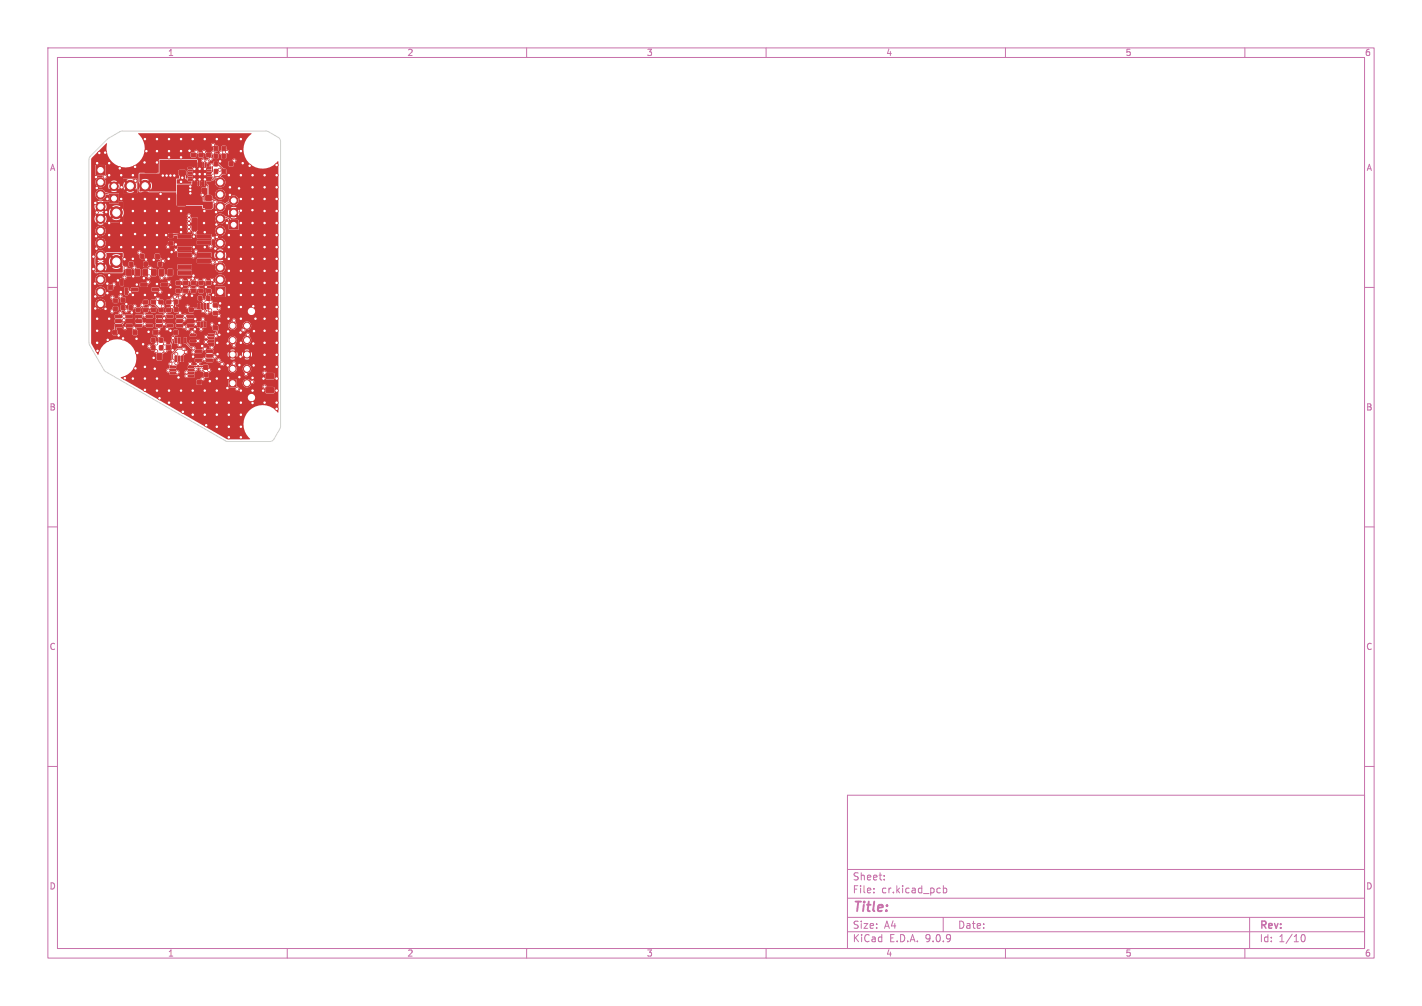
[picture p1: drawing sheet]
<svg xmlns="http://www.w3.org/2000/svg" width="297mm" height="210mm" viewBox="0 0 297 210" stroke-linecap="round" stroke-linejoin="round" font-family="sans-serif">
<defs><g id="words">
<text font-size="2.8" fill="#c872ab" x="178" y="190.9">Title:</text>
<g font-size="2.1" fill="#c872ab">
<text x="178" y="184">Sheet:</text>
<text x="178" y="186.7">File:</text>
<text x="184.1" y="186.7">cr.kicad_pcb</text>
<text x="178" y="196.9">KiCad</text>
<text x="178" y="194.1">Size:</text>
<text x="184.7" y="194.1">A4</text>
<text x="185.7" y="196.9">E.D.A.</text>
<text x="193.3" y="196.9">9.0.9</text>
<text x="200" y="194.1">Date:</text>
<text x="263" y="194.3">Rev:</text>
<text x="263" y="196.9">Id:</text>
<text x="267.1" y="196.9">1/10</text>
</g>
<g font-size="1.8" fill="#c872ab">
<text x="35" y="11.9">1</text>
<text x="85" y="11.9">2</text>
<text x="135" y="11.9">3</text>
<text x="185" y="11.9">4</text>
<text x="235" y="11.9">5</text>
<text x="285" y="11.9">6</text>
<text x="10.3" y="35.9">A</text>
<text x="285.4" y="35.9">A</text>
<text x="10.3" y="85.9">B</text>
<text x="285.3" y="85.9">B</text>
<text x="10.3" y="135.9">C</text>
<text x="285.3" y="135.9">C</text>
<text x="10.3" y="185.9">D</text>
<text x="285.3" y="185.9">D</text>
<text x="35" y="199.9">1</text>
<text x="85" y="199.9">2</text>
<text x="135" y="199.9">3</text>
<text x="185" y="199.9">4</text>
<text x="235" y="199.9">5</text>
<text x="285" y="199.9">6</text>
</g>
</g></defs>
<g fill="none" stroke="#c872ab" stroke-width=".21">
<path d="M10 10h277v190h-277zM12 12h273v186h-273zM60 10v2M110 10v2M160 10v2M210 10v2M260 10v2M10 60h2M285 60h2M10 110h2M285 110h2M10 160h2"/>
<path d="M177 166h108v32h-108zM285 160h2M60 198v2M110 198v2M160 198v2M177 194.5h108M177 191.5h108M177 187.5h108M177 181.5h108M182.5 186.3v.1M182.5 185.5v.1M184.7 183.6v.1"/>
<path d="M184.7 182.8v.1M197 191.5v3M197 184.9v1.5M197 185.5l.5-.1 .2 .3-.1 .6h-.6M210 198v2M260 198v2M261 191.5v6.5M271.7 195.7l.2-.5 .2-.1a.8 .8 0 0 1 .5 .7 .8 .8 0 0 1-.5 .8l-.2-.1-.2-.5"/>
</g>
<g fill="#c83434" stroke="#c83434" stroke-width=".21">
<path d="M25.3 63.8h.7v.9h-.7z"/>
<path d="M27 63.8h.7v.9h-.7z"/>
<path d="M42.6 76.2h.7v.9h-.7z"/>
<path d="M44.1 76.2h.8v.9h-.8z"/>
<path d="M41.6 60.4h.8v.7h-.8z"/>
<path d="M41.6 58.7h.8v.7h-.8z"/>
<path d="M30.1 54.7h.7v.9h-.7z"/>
<path d="M31.7 54.7h.7v.9h-.7z"/>
<path d="M30.6 67.7h1.2l.1 .5-1.2 .1z"/>
<path d="M30.6 66.8l1.2-.1 .1 .5-1.2 .1z"/>
<path d="M30.6 65.8h1.2l.1 .5-1.2 .1z"/>
<path d="M28.4 65.8h1.1l.1 .5-1.2 .1z"/>
<path d="M28.4 66.8l1.1-.1 .1 .5-1.2 .1z"/>
<path d="M28.4 67.7h1.1l.1 .5-1.2 .1z"/>
<path d="M47.9 79.3h1.4v1.4h-1.4z"/>
<path d="M44.6 65h.8v.7h-.8z"/>
<path d="M44.6 63.4h.8v.7h-.8z"/>
<path d="M44.8 32.2h.7v.8h-.7z"/>
<path d="M46.4 32.2h.7v.8h-.7z"/>
<path d="M33.2 64.4h.9v.7h-.9z"/>
<path d="M33.2 62.7h.9v.7h-.9z"/>
<path d="M44.6 68h.8v.8h-.8z"/>
<path d="M44.6 66.5h.8v.8h-.8z"/>
<path d="M43.2 31.9h.8v.8h-.8z"/>
<path d="M43.2 30.4h.8v.8h-.8z"/>
<path d="M27.8 69h.8v.8h-.8z"/>
<path d="M29.4 69h.7v.8h-.7z"/>
<path d="M39.5 64.3h.8v.8h-.8z"/>
<path d="M39.5 62.7h.8v.8h-.8z"/>
<path d="M26.5 56.2h.7l.2 .1v1l-.1 .3h-.6l-.3-.2z"/>
<path d="M28.3 56.2h.7l.2 .1 .1 1-.2 .3h-.6l-.2-.2z"/>
<path d="M34.8 64.4h.9v.7h-.9z"/>
<path d="M34.8 62.7h.9v.7h-.9z"/>
<path d="M41.3 67.2h.4v1.1h-.4z"/>
<path d="M41.9 67.2h.4v1.1h-.4z"/>
<path d="M42.6 67.2h.4v1.1h-.4z"/>
<path d="M43.2 67.2h.4v1.1h-.4z"/>
<path d="M43.2 63.4h.4v1.1h-.4z"/>
<path d="M42.6 63.4h.4v1.1h-.4z"/>
<path d="M41.9 63.4h.4v1.1h-.4z"/>
<path d="M41.3 63.4h.4v1.1h-.4z"/>
<path d="M36.5 74.3h.4v1.1h-.4z"/>
<path d="M37.2 74.3h.4v1.1h-.4z"/>
<path d="M37.8 74.3h.4v1.1h-.4z"/>
<path d="M38.5 74.3h.4v1.1h-.4z"/>
<path d="M38.5 70.5h.4v1.1h-.4z"/>
<path d="M37.8 70.5h.4v1.1h-.4z"/>
<path d="M37.2 70.5h.4v1.1h-.4z"/>
<path d="M36.5 70.5h.4v1.1h-.4z"/>
<path d="M41.2 79.4h.8v.8h-.8z"/>
<path d="M41.2 77.8h.8v.8h-.8z"/>
<path d="M42.8 77.8h.7v.9h-.7z"/>
<path d="M44.4 77.8h.7v.9h-.7z"/>
<path d="M25.3 62.2h.8v.9h-.8z"/>
<path d="M26.9 62.2h.7v.9h-.7z"/>
<path d="M39.1 67.7h1.2l.1 .5-1.2 .1z"/>
<path d="M39.1 66.8l1.2-.1 .1 .5-1.2 .1z"/>
<path d="M39.1 65.8h1.2l.1 .5-1.2 .1z"/>
<path d="M36.9 65.8h1.1l.1 .5-1.2 .1z"/>
<path d="M36.9 66.8l1.1-.1 .1 .5-1.2 .1z"/>
<path d="M36.9 67.7h1.1l.1 .5-1.2 .1z"/>
<path d="M45 60h1.9v1.9h-1.9z"/>
<path d="M20 34.6h1.9v1.9h-1.9z"/>
<path d="M47.9 33.8h.7v.8h-.7z"/>
<path d="M49.4 33.8h.8v.8h-.8z"/>
<path d="M36.3 69h.8v.8h-.8z"/>
<path d="M37.9 69h.7v.8h-.7z"/>
<path d="M32.1 69h.7v.8h-.7z"/>
<path d="M33.6 69h.8v.8h-.8z"/>
<path d="M36.8 60.4h.8v.7h-.8z"/>
<path d="M36.8 58.7h.8v.7h-.8z"/>
<path d="M36.4 64.2h.8v.9h-.8z"/>
<path d="M38 64.2h.7v.9h-.7z"/>
<path d="M34.8 72.1h.8v.8h-.8z"/>
<path d="M34.8 70.6h.8v.8h-.8z"/>
<path d="M27.1 54.7h.7v.9h-.7z"/>
<path d="M28.7 54.7h.7v.9h-.7z"/>
<path d="M26.4 67.7h1.2v.5l-1.2 .1z"/>
<path d="M26.4 66.8l1.2-.1v.5l-1.2 .1z"/>
<path d="M26.4 65.8h1.2v.5l-1.2 .1z"/>
<path d="M24.1 65.8h1.2l.1 .5-1.2 .1z"/>
<path d="M24.1 66.8l1.2-.1 .1 .5-1.2 .1z"/>
<path d="M24.1 67.7h1.2l.1 .5-1.2 .1z"/>
<path d="M37.1 40.5h1.6v2.4h-1.6z"/>
<path d="M37.1 44.5h1.6v2.4h-1.6z"/>
<path d="M27.5 58.3l1.3-.1 .1 .5-1.4 .1z"/>
<path d="M27.5 60.2l1.3-.1 .1 .5-1.4 .1z"/>
<path d="M29.3 59.2h1.4v.5l-1.3 .1z"/>
<path d="M35.3 50.5h.8v.7h-.8z"/>
<path d="M35.3 48.8h.8v.7h-.8z"/>
<path d="M24.3 60.1h.5l-.1 1.4-.5-.1z"/>
<path d="M26.2 60.1h.5l-.1 1.4-.5-.1z"/>
<path d="M25.2 58.2l.5 .1v1.3h-.5z"/>
<path d="M40 32h.8v.7h-.8z"/>
<path d="M40 30.4h.8v.7h-.8z"/>
<path d="M22.9 40.5h1.8v1.8h-1.8z"/>
<path d="M44.8 30.6h.7v.8h-.7z"/>
<path d="M46.4 30.6h.7v.8h-.7z"/>
<path d="M33.1 54.7h.7v.9h-.7z"/>
<path d="M34.7 54.7h.7v.9h-.7z"/>
<path d="M30 64.4h.9v.7h-.9z"/>
<path d="M30 62.7h.9v.7h-.9z"/>
<path d="M32.5 53.1h.7v.8h-.7z"/>
<path d="M34 53.1h.8v.8h-.8z"/>
<path d="M40.9 73.1l1.1-.1 .1 .5-1.2 .1z"/>
<path d="M40.9 74h1.1l.1 .5-1.2 .1z"/>
<path d="M40.9 75l1.1-.1 .1 .5-1.2 .1z"/>
<path d="M43.1 75l1.2-.1 .1 .5-1.2 .1z"/>
<path d="M43.1 74h1.2l.1 .5-1.2 .1z"/>
<path d="M43.1 73.1l1.2-.1 .1 .5-1.2 .1z"/>
<path d="M36.4 62.6h.7v.9h-.7z"/>
<path d="M38.1 62.6h.7v.9h-.7z"/>
<path d="M41.6 32h.8v.7h-.8z"/>
<path d="M41.6 30.4h.8v.7h-.8z"/>
<path d="M40.1 45.5h.9l.2 .1v2.3l-.1 .2-.8 .1-.2-.2z"/>
<path d="M43.1 45.5h.8l.3 .1v2.3l-.2 .2-.7 .1-.3-.2z"/>
<path d="M47.9 46h1.8v1.8h-1.8z"/>
<path d="M22.7 59.6h.8v.8h-.8z"/>
<path d="M22.7 58.1h.8v.8h-.8z"/>
<path d="M23.7 64.1h.9v.7h-.9z"/>
<path d="M23.7 62.4h.9v.7h-.9z"/>
<path d="M35.6 76.4h1.1v.4h-1.1z"/>
<path d="M35.6 77.1h1.1v.4h-1.1z"/>
<path d="M35.6 77.7h1.1v.4h-1.1z"/>
<path d="M35.6 78.4h1.1v.4h-1.1z"/>
<path d="M39.4 78.4h1.1v.4h-1.1z"/>
<path d="M39.4 77.7h1.1v.4h-1.1z"/>
<path d="M39.4 77.1h1.1v.4h-1.1z"/>
<path d="M39.4 76.4h1.1v.4h-1.1z"/>
<path d="M40.1 40.9l1.6-.1 .2 .3-.1 .7-.2 .2-1.4-.1-.2-.2z"/>
<path d="M40.1 43.8h1.6l.2 .2-.1 .8-.2 .1h-1.4l-.2-.2z"/>
<path d="M40.6 39.3h.8v.8h-.8z"/>
<path d="M42.2 39.3h.8v.8h-.8z"/>
<path d="M29.9 56.2h.7l.2 .1v1l-.1 .3h-.6l-.3-.2z"/>
<path d="M31.7 56.2h.7l.2 .1 .1 1-.2 .3h-.6l-.2-.2z"/>
<path d="M33.3 56.2h.7l.2 .1v1l-.1 .3h-.6l-.3-.2z"/>
<path d="M35.1 56.2h.7l.2 .1 .1 1-.2 .3h-.6l-.2-.2z"/>
<path d="M42.9 42.7h1.2l.1 .2v.6l-.2 .2-1-.1-.2-.2z"/>
<path d="M42.9 40.9l1.2-.1 .1 .3v.6l-.2 .1h-1l-.2-.2z"/>
<path d="M40 60.4h.8v.7h-.8z"/>
<path d="M40 58.7h.8v.7h-.8z"/>
<path d="M37.2 49h2.8v.7h-2.8z"/>
<path d="M41.2 49h2.8v.7h-2.8z"/>
<path d="M37.2 50.3h2.8v.7h-2.8z"/>
<path d="M41.2 50.3h2.8v.7h-2.8z"/>
<path d="M37.2 51.5h2.8v.8h-2.8z"/>
<path d="M37.2 52.8h2.8v.7h-2.8z"/>
<path d="M41.2 52.8h2.8v.7h-2.8z"/>
<path d="M37.2 54.1h2.8v.7h-2.8z"/>
<path d="M41.2 54.1h2.8v.7h-2.8z"/>
<path d="M37.2 55.3h2.8v.8h-2.8z"/>
<path d="M41.2 55.3h2.8v.8h-2.8z"/>
<path d="M37.2 56.6h2.8v.8h-2.8z"/>
<path d="M41.2 56.6h2.8v.8h-2.8z"/>
<path d="M23.6 69h.7v.8h-.7z"/>
<path d="M25.1 69h.8v.8h-.8z"/>
<path d="M31.6 64.4h.9v.7h-.9z"/>
<path d="M31.6 62.7h.9v.7h-.9z"/>
<path d="M34.9 67.7h1.2v.5l-1.2 .1z"/>
<path d="M34.9 66.8l1.2-.1v.5l-1.2 .1z"/>
<path d="M34.9 65.8h1.2v.5l-1.2 .1z"/>
<path d="M32.6 65.8h1.2l.1 .5-1.2 .1z"/>
<path d="M32.6 66.8l1.2-.1 .1 .5-1.2 .1z"/>
<path d="M32.6 67.7h1.2l.1 .5-1.2 .1z"/>
<path d="M29.4 53.1h.7v.8h-.7z"/>
<path d="M31 53.1h.7v.8h-.7z"/>
<path d="M43.2 60.4h.8v.7h-.8z"/>
<path d="M43.2 58.7h.8v.7h-.8z"/>
<path d="M40.3 37.9h.3l-.1 .8h-.2z"/>
<path d="M40.8 37.9h.3l-.1 .8h-.2z"/>
<path d="M41.3 37.9h.3l-.1 .8h-.2z"/>
<path d="M41.8 37.9h.3l-.1 .8h-.2z"/>
<path d="M42.3 37.9h.3l-.1 .8h-.2z"/>
<path d="M42.8 37.9h.3l-.1 .8h-.2z"/>
<path d="M43.3 37.5h.7l.1 .2h-.8z"/>
<path d="M43.3 37h.7l.1 .2h-.8z"/>
<path d="M43.3 36.5h.7l.1 .2h-.8z"/>
<path d="M43.3 36h.7l.1 .2h-.8z"/>
<path d="M43.3 35.5h.7l.1 .2h-.8z"/>
<path d="M43.3 35h.7l.1 .2h-.8z"/>
<path d="M42.8 34h.3l-.1 .8h-.2z"/>
<path d="M42.3 34h.3l-.1 .8h-.2z"/>
<path d="M41.8 34h.3l-.1 .8h-.2z"/>
<path d="M41.3 34h.3l-.1 .8h-.2z"/>
<path d="M40.8 34h.3l-.1 .8h-.2z"/>
<path d="M40.3 34h.3l-.1 .8h-.2z"/>
<path d="M39.3 35h.8v.2h-.7z"/>
<path d="M39.3 35.5h.8v.2h-.7z"/>
<path d="M39.3 36h.8v.2h-.7z"/>
<path d="M39.3 36.5h.8v.2h-.7z"/>
<path d="M39.3 37h.8v.2h-.7z"/>
<path d="M39.3 37.5h.8v.2h-.7z"/>
<path d="M40.4 35h2.6v2.7h-2.6z"/>
<path d="M44.8 35.4h.7v.8h-.7z"/>
<path d="M46.4 35.4h.7v.8h-.7z"/>
<path d="M38.4 60.4h.8v.7h-.8z"/>
<path d="M38.4 58.7h.8v.7h-.8z"/>
<path d="M37.4 33.7h1.3l.1 .2v.6l-.2 .2h-1.1l-.1-.3z"/>
<path d="M37.4 35.6h1.3l.1 .2v.6l-.2 .2h-1.1l-.1-.3z"/>
<path d="M28.4 64.4h.9v.7h-.9z"/>
<path d="M28.4 62.7h.9v.7h-.9z"/>
<path d="M34.3 34.3h2.4v1.7h-2.4z"/>
<path d="M30.3 34.3h2.4v1.7h-2.4z"/>
<path d="M44.8 33.8h.7v.8h-.7z"/>
<path d="M46.4 33.8h.7v.8h-.7z"/>
<path d="M55.6 81l1.5-.1 .2 .3-.1 .7-.2 .1h-1.3l-.2-.2z"/>
<path d="M55.6 78h1.5l.2 .2-.1 .7-.2 .2h-1.3l-.2-.2z"/>
<path d="M31.7 70.6h.7v.8h-.7z"/>
<path d="M33.3 70.6h.7v.8h-.7z"/>
<path d="M32.8 73.8l.7-.1 .2 .2 .1 1-.2 .3h-.6l-.2-.2z"/>
<path d="M34.7 73.8l.7-.1 .2 .2 .1 1-.2 .3h-.6l-.2-.2z"/>
<path d="M31.7 72.2h.7v.8h-.7z"/>
<path d="M33.3 72.2h.7v.8h-.7z"/>
<path d="M41.5 61.8h.7v.9h-.7z"/>
<path d="M43.1 61.8h.7v.9h-.7z"/>
<path d="M31.8 58.3l1.3-.1 .1 .5-1.4 .1z"/>
<path d="M31.8 60.2l1.3-.1 .1 .5-1.4 .1z"/>
<path d="M33.6 59.2h1.4v.5l-1.3 .1z"/>
<path d="M39.8 69.8h1.1v.4h-1.1z"/>
<path d="M39.8 70.4h1.1v.4h-1.1z"/>
<path d="M39.8 71.1h1.1v.4h-1.1z"/>
<path d="M39.8 71.7h1.1v.4h-1.1z"/>
<path d="M43.6 71.7h1.1v.4h-1.1z"/>
<path d="M43.6 71.1h1.1v.4h-1.1z"/>
<path d="M43.6 70.4h1.1v.4h-1.1z"/>
<path d="M43.6 69.8h1.1v.4h-1.1z"/>
<circle cx="24.3" cy="44.4" r="1.25"/>
<circle cx="48.6" cy="77" r=".75"/>
<circle cx="48.6" cy="74" r=".75"/>
<circle cx="48.6" cy="71" r=".75"/>
<circle cx="48.6" cy="68" r=".75"/>
<circle cx="51.6" cy="80" r=".75"/>
<circle cx="51.6" cy="77" r=".75"/>
<circle cx="51.6" cy="74" r=".75"/>
<circle cx="51.6" cy="71" r=".75"/>
<circle cx="51.6" cy="68" r=".75"/>
<circle cx="30.3" cy="38.8" r="1.15"/>
<circle cx="24.3" cy="54.6" r="1.25"/>
<circle cx="46" cy="58.4" r=".95"/>
<circle cx="46" cy="55.8" r=".95"/>
<circle cx="46" cy="53.3" r=".95"/>
<circle cx="46" cy="50.8" r=".95"/>
<circle cx="46" cy="48.2" r=".95"/>
<circle cx="46" cy="45.7" r=".95"/>
<circle cx="46" cy="43.1" r=".95"/>
<circle cx="46" cy="40.6" r=".95"/>
<circle cx="46" cy="38.1" r=".95"/>
<circle cx="21" cy="38.1" r=".95"/>
<circle cx="21" cy="40.6" r=".95"/>
<circle cx="21" cy="43.1" r=".95"/>
<circle cx="21" cy="45.7" r=".95"/>
<circle cx="21" cy="48.2" r=".95"/>
<circle cx="21" cy="50.8" r=".95"/>
<circle cx="21" cy="53.3" r=".95"/>
<circle cx="21" cy="55.8" r=".95"/>
<circle cx="21" cy="58.4" r=".95"/>
<circle cx="21" cy="60.9" r=".95"/>
<circle cx="21" cy="63.5" r=".95"/>
<circle cx="23.8" cy="38.9" r=".9"/>
<circle cx="48.8" cy="44.4" r=".9"/>
<circle cx="48.8" cy="41.8" r=".9"/>
<circle cx="40.6" cy="37.5" r=".31"/>
<circle cx="41.7" cy="37.5" r=".31"/>
<circle cx="42.8" cy="37.5" r=".31"/>
<circle cx="40.6" cy="36.3" r=".3"/>
<circle cx="41.7" cy="36.3" r=".31"/>
<circle cx="42.8" cy="36.3" r=".31"/>
<circle cx="40.6" cy="35.3" r=".3"/>
<circle cx="41.7" cy="35.3" r=".3"/>
<circle cx="42.8" cy="35.3" r=".3"/>
<circle cx="27.2" cy="38.8" r="1.15"/>
<circle cx="43.7" cy="77.3" r=".3"/>
<circle cx="42.3" cy="79.1" r=".3"/>
<circle cx="46.4" cy="76" r=".3"/>
<circle cx="33.2" cy="68.7" r=".3"/>
<circle cx="35.1" cy="51.5" r=".3"/>
<circle cx="55.3" cy="77.8" r=".3"/>
<circle cx="32.9" cy="62.4" r=".3"/>
<circle cx="33.5" cy="60.9" r=".3"/>
<circle cx="39.2" cy="64" r=".3"/>
<circle cx="27.1" cy="61" r=".3"/>
<circle cx="38.5" cy="68.3" r=".3"/>
<circle cx="39.7" cy="76" r=".3"/>
<circle cx="25.8" cy="66.8" r=".3"/>
<circle cx="36.1" cy="70.6" r=".3"/>
<circle cx="45.1" cy="70.1" r=".3"/>
<circle cx="34.2" cy="67.6" r=".3"/>
<circle cx="28.1" cy="68.5" r=".3"/>
<circle cx="44" cy="63" r=".3"/>
<circle cx="44.8" cy="74.5" r=".3"/>
<circle cx="45.7" cy="75.2" r=".3"/>
<circle cx="44.3" cy="67.7" r=".3"/>
<circle cx="34.5" cy="73.2" r=".3"/>
<circle cx="37.9" cy="61.3" r=".3"/>
<circle cx="43.1" cy="70.3" r=".3"/>
<circle cx="36.7" cy="52.2" r=".3"/>
<circle cx="37.9" cy="58.5" r=".3"/>
<circle cx="21.9" cy="36.9" r=".3"/>
<circle cx="40.2" cy="69.3" r=".3"/>
<circle cx="38.8" cy="73.5" r=".3"/>
<circle cx="29.1" cy="52.7" r=".3"/>
<circle cx="36.5" cy="62" r=".3"/>
<circle cx="37.6" cy="62.1" r=".3"/>
<circle cx="47.4" cy="31.7" r=".3"/>
<circle cx="51.8" cy="69.9" r=".3"/>
<circle cx="46.2" cy="31.9" r=".3"/>
<circle cx="48.9" cy="33.5" r=".3"/>
<circle cx="48.9" cy="75.9" r=".3"/>
<circle cx="33.2" cy="70.2" r=".3"/>
<circle cx="31.3" cy="64.2" r=".3"/>
<circle cx="41.4" cy="76" r=".3"/>
<circle cx="36.8" cy="73.9" r=".3"/>
<circle cx="44.2" cy="72.5" r=".3"/>
<circle cx="39.2" cy="68.7" r=".3"/>
<circle cx="36.8" cy="75.8" r=".3"/>
<circle cx="37.5" cy="72" r=".3"/>
<circle cx="39" cy="77.7" r=".3"/>
<circle cx="37.1" cy="77.7" r=".3"/>
<circle cx="38.3" cy="72.9" r=".3"/>
<circle cx="42" cy="68.7" r=".3"/>
<circle cx="36.1" cy="75.3" r=".3"/>
<circle cx="34.9" cy="68.7" r=".3"/>
<circle cx="39" cy="78.5" r=".3"/>
<circle cx="32.6" cy="71.7" r=".3"/>
<circle cx="48.9" cy="72.1" r=".3"/>
<circle cx="42.5" cy="64.9" r=".3"/>
<circle cx="43.9" cy="64.8" r=".3"/>
<circle cx="38.1" cy="37.1" r=".3"/>
<circle cx="27.8" cy="54" r=".3"/>
<circle cx="20.1" cy="51.9" r=".3"/>
<circle cx="22.8" cy="46.6" r=".3"/>
<circle cx="47.8" cy="36.6" r=".3"/>
<circle cx="47.8" cy="54" r=".3"/>
<circle cx="55.3" cy="44" r=".3"/>
<circle cx="32.8" cy="81.5" r=".3"/>
<circle cx="35.3" cy="31.6" r=".3"/>
<circle cx="32.8" cy="46.6" r=".3"/>
<circle cx="52.7" cy="49.1" r=".3"/>
<circle cx="50.3" cy="41.5" r=".3"/>
<circle cx="35.3" cy="29" r=".3"/>
<circle cx="50.3" cy="56.5" r=".3"/>
<circle cx="40.5" cy="49.4" r=".3"/>
<circle cx="42.3" cy="40.7" r=".3"/>
<circle cx="22.4" cy="61.2" r=".3"/>
<circle cx="30.3" cy="81.4" r=".3"/>
<circle cx="40.3" cy="86.6" r=".3"/>
<circle cx="35.3" cy="46.6" r=".3"/>
<circle cx="47.4" cy="46.6" r=".3"/>
<circle cx="42.6" cy="46.6" r=".3"/>
<circle cx="27.8" cy="41.5" r=".3"/>
<circle cx="57.8" cy="76.6" r=".3"/>
<circle cx="45.2" cy="46.9" r=".3"/>
<circle cx="40.3" cy="81.5" r=".3"/>
<circle cx="55.3" cy="59.1" r=".3"/>
<circle cx="27.8" cy="51.6" r=".3"/>
<circle cx="52.1" cy="34.6" r=".3"/>
<circle cx="52.7" cy="56.5" r=".3"/>
<circle cx="50.3" cy="54" r=".3"/>
<circle cx="28.2" cy="48.9" r=".3"/>
<circle cx="57.8" cy="71.6" r=".3"/>
<circle cx="35.6" cy="60" r=".3"/>
<circle cx="45.1" cy="44.3" r=".3"/>
<circle cx="39.6" cy="31.5" r=".3"/>
<circle cx="40.8" cy="66.6" r=".3"/>
<circle cx="25" cy="35.1" r=".3"/>
<circle cx="50" cy="78.7" r=".3"/>
<circle cx="32.8" cy="33.9" r=".3"/>
<circle cx="28.6" cy="59.4" r=".3"/>
<circle cx="57.8" cy="51.6" r=".3"/>
<circle cx="32.8" cy="51.6" r=".3"/>
<circle cx="32.8" cy="59.3" r=".3"/>
<circle cx="22.4" cy="59.2" r=".3"/>
<circle cx="30.5" cy="54.2" r=".3"/>
<circle cx="28.3" cy="37.7" r=".3"/>
<circle cx="47.8" cy="59.1" r=".3"/>
<circle cx="22.4" cy="41.5" r=".3"/>
<circle cx="25.7" cy="70.6" r=".3"/>
<circle cx="45.3" cy="89.1" r=".3"/>
<circle cx="24.8" cy="70" r=".3"/>
<circle cx="52.7" cy="43.9" r=".3"/>
<circle cx="50.3" cy="84.1" r=".3"/>
<circle cx="25.3" cy="46.6" r=".3"/>
<circle cx="35.3" cy="32.8" r=".3"/>
<circle cx="42.2" cy="72.2" r=".3"/>
<circle cx="25.2" cy="61" r=".3"/>
<circle cx="57.8" cy="39.1" r=".3"/>
<circle cx="43.8" cy="79.6" r=".3"/>
<circle cx="50.3" cy="44" r=".3"/>
<circle cx="39" cy="61.7" r=".3"/>
<circle cx="32.4" cy="61.6" r=".3"/>
<circle cx="47.8" cy="84.1" r=".3"/>
<circle cx="47.7" cy="66.5" r=".3"/>
<circle cx="57.8" cy="44" r=".3"/>
<circle cx="47.6" cy="78.9" r=".3"/>
<circle cx="55.3" cy="69" r=".3"/>
<circle cx="32.1" cy="74.7" r=".3"/>
<circle cx="32.1" cy="54.3" r=".3"/>
<circle cx="50" cy="76.2" r=".3"/>
<circle cx="45.8" cy="67.4" r=".3"/>
<circle cx="20.3" cy="34.1" r=".3"/>
<circle cx="30.3" cy="51.6" r=".3"/>
<circle cx="57.8" cy="49.1" r=".3"/>
<circle cx="28.5" cy="70.7" r=".3"/>
<circle cx="35.6" cy="69" r=".3"/>
<circle cx="35.3" cy="61.6" r=".3"/>
<circle cx="20.1" cy="37" r=".3"/>
<circle cx="37.8" cy="47.4" r=".3"/>
<circle cx="20.3" cy="69" r=".3"/>
<circle cx="20.2" cy="39.2" r=".3"/>
<circle cx="40.3" cy="74.5" r=".3"/>
<circle cx="45.3" cy="84.1" r=".3"/>
<circle cx="30.3" cy="46.6" r=".3"/>
<circle cx="22.8" cy="34.1" r=".3"/>
<circle cx="50.3" cy="59.1" r=".3"/>
<circle cx="37.8" cy="81.5" r=".3"/>
<circle cx="22.8" cy="69" r=".3"/>
<circle cx="42.8" cy="81.5" r=".3"/>
<circle cx="27.5" cy="65.2" r=".3"/>
<circle cx="57.8" cy="34.4" r=".3"/>
<circle cx="42.8" cy="84.1" r=".3"/>
<circle cx="57.8" cy="64.1" r=".3"/>
<circle cx="32.8" cy="79" r=".3"/>
<circle cx="50.3" cy="66.5" r=".3"/>
<circle cx="32.8" cy="41.5" r=".3"/>
<circle cx="45.4" cy="71.6" r=".3"/>
<circle cx="52.7" cy="78.9" r=".3"/>
<circle cx="47.5" cy="81" r=".3"/>
<circle cx="47.8" cy="56.5" r=".3"/>
<circle cx="46" cy="63.3" r=".3"/>
<circle cx="55.3" cy="74.1" r=".3"/>
<circle cx="30" cy="58.1" r=".3"/>
<circle cx="55.3" cy="46.6" r=".3"/>
<circle cx="50.3" cy="81.5" r=".3"/>
<circle cx="27.8" cy="57.7" r=".3"/>
<circle cx="20.3" cy="66.5" r=".3"/>
<circle cx="20.7" cy="31.9" r=".3"/>
<circle cx="30.6" cy="31.6" r=".3"/>
<circle cx="57.8" cy="84.1" r=".3"/>
<circle cx="57.8" cy="81.5" r=".3"/>
<circle cx="50.3" cy="86.6" r=".3"/>
<circle cx="57.8" cy="79" r=".3"/>
<circle cx="55.3" cy="39.1" r=".3"/>
<circle cx="57.8" cy="54" r=".3"/>
<circle cx="22.5" cy="70.9" r=".3"/>
<circle cx="30.3" cy="49.1" r=".3"/>
<circle cx="47.8" cy="61.6" r=".3"/>
<circle cx="22.2" cy="44.3" r=".3"/>
<circle cx="43" cy="59.9" r=".3"/>
<circle cx="30.2" cy="33.9" r=".3"/>
<circle cx="19.5" cy="53.6" r=".3"/>
<circle cx="52.7" cy="36.6" r=".3"/>
<circle cx="30.3" cy="41.5" r=".3"/>
<circle cx="29.9" cy="71.9" r=".3"/>
<circle cx="38" cy="59.7" r=".3"/>
<circle cx="49.9" cy="39.3" r=".3"/>
<circle cx="47.6" cy="69.2" r=".3"/>
<circle cx="50.3" cy="89.1" r=".3"/>
<circle cx="45.3" cy="86.6" r=".3"/>
<circle cx="35.3" cy="84.1" r=".3"/>
<circle cx="55.3" cy="54" r=".3"/>
<circle cx="55.3" cy="56.5" r=".3"/>
<circle cx="50.3" cy="31.6" r=".3"/>
<circle cx="42.8" cy="86.6" r=".3"/>
<circle cx="35.2" cy="54" r=".3"/>
<circle cx="55" cy="79" r=".3"/>
<circle cx="55.3" cy="66.5" r=".3"/>
<circle cx="55.3" cy="84.1" r=".3"/>
<circle cx="19.5" cy="56.2" r=".3"/>
<circle cx="52.7" cy="61.6" r=".3"/>
<circle cx="53.1" cy="69.1" r=".3"/>
<circle cx="57.8" cy="61.6" r=".3"/>
<circle cx="30.3" cy="29" r=".3"/>
<circle cx="40.5" cy="51.6" r=".3"/>
<circle cx="30.3" cy="44" r=".3"/>
<circle cx="28.3" cy="76.9" r=".3"/>
<circle cx="57.8" cy="59.1" r=".3"/>
<circle cx="48" cy="39.1" r=".3"/>
<circle cx="38.2" cy="86" r=".3"/>
<circle cx="52.7" cy="51.6" r=".3"/>
<circle cx="30.3" cy="79" r=".3"/>
<circle cx="24.6" cy="58.5" r=".3"/>
<circle cx="50.3" cy="64.1" r=".3"/>
<circle cx="42.7" cy="44" r=".3"/>
<circle cx="47.6" cy="76.3" r=".3"/>
<circle cx="20.2" cy="44.4" r=".3"/>
<circle cx="25.4" cy="39.1" r=".3"/>
<circle cx="40.3" cy="58.1" r=".3"/>
<circle cx="19.8" cy="59.2" r=".3"/>
<circle cx="45.4" cy="73.9" r=".3"/>
<circle cx="57.8" cy="46.6" r=".3"/>
<circle cx="46" cy="33.7" r=".3"/>
<circle cx="47.8" cy="49.1" r=".3"/>
<circle cx="35.3" cy="44" r=".3"/>
<circle cx="55.3" cy="64.1" r=".3"/>
<circle cx="34.3" cy="66.5" r=".3"/>
<circle cx="27.8" cy="44" r=".3"/>
<circle cx="36.7" cy="51" r=".3"/>
<circle cx="57.8" cy="85.4" r=".3"/>
<circle cx="55.3" cy="61.6" r=".3"/>
<circle cx="19.9" cy="42.4" r=".3"/>
<circle cx="20.3" cy="71.6" r=".3"/>
<circle cx="37.8" cy="31.6" r=".3"/>
<circle cx="22.8" cy="36.6" r=".3"/>
<circle cx="25.3" cy="51.6" r=".3"/>
<circle cx="52.9" cy="71.7" r=".3"/>
<circle cx="55.3" cy="51.6" r=".3"/>
<circle cx="20.1" cy="49.3" r=".3"/>
<circle cx="22.8" cy="66.5" r=".3"/>
<circle cx="40.1" cy="61.7" r=".3"/>
<circle cx="40.3" cy="29" r=".3"/>
<circle cx="34.7" cy="49.1" r=".3"/>
<circle cx="26.4" cy="63.5" r=".3"/>
<circle cx="55.3" cy="71.6" r=".3"/>
<circle cx="33.5" cy="40.5" r=".3"/>
<circle cx="40.7" cy="68.7" r=".3"/>
<circle cx="50.7" cy="34.1" r=".3"/>
<circle cx="28.7" cy="73.7" r=".3"/>
<circle cx="28.2" cy="34.8" r=".3"/>
<circle cx="30.3" cy="76.6" r=".3"/>
<circle cx="57.8" cy="74.1" r=".3"/>
<circle cx="50.3" cy="91.3" r=".3"/>
<circle cx="57.8" cy="36.6" r=".3"/>
<circle cx="37.8" cy="44" r=".3"/>
<circle cx="47.8" cy="64.1" r=".3"/>
<circle cx="50.3" cy="36.6" r=".3"/>
<circle cx="22.8" cy="51.6" r=".3"/>
<circle cx="42.8" cy="48.5" r=".3"/>
<circle cx="42.8" cy="29" r=".3"/>
<circle cx="45.3" cy="79" r=".3"/>
<circle cx="20.4" cy="73.2" r=".3"/>
<circle cx="55" cy="81.5" r=".3"/>
<circle cx="35.9" cy="52.6" r=".3"/>
<circle cx="37.8" cy="38" r=".3"/>
<circle cx="35.3" cy="41.5" r=".3"/>
<circle cx="26.1" cy="78.9" r=".3"/>
<circle cx="50.3" cy="71.6" r=".3"/>
<circle cx="44.5" cy="61.6" r=".3"/>
<circle cx="44.8" cy="59.2" r=".3"/>
<circle cx="22" cy="64.5" r=".3"/>
<circle cx="45.3" cy="81.5" r=".3"/>
<circle cx="55.3" cy="36.6" r=".3"/>
<circle cx="52.7" cy="54" r=".3"/>
<circle cx="32.3" cy="77" r=".3"/>
<circle cx="40.3" cy="84.1" r=".3"/>
<circle cx="32.8" cy="31.6" r=".3"/>
<circle cx="52.7" cy="59.1" r=".3"/>
<circle cx="27.8" cy="61.6" r=".3"/>
<circle cx="57.8" cy="66.5" r=".3"/>
<circle cx="55.3" cy="41.5" r=".3"/>
<circle cx="52.7" cy="46.6" r=".3"/>
<circle cx="50.3" cy="61.6" r=".3"/>
<circle cx="43.1" cy="88.8" r=".3"/>
<circle cx="52.9" cy="63.9" r=".3"/>
<circle cx="22.8" cy="57.5" r=".3"/>
<circle cx="32.8" cy="49.1" r=".3"/>
<circle cx="26" cy="54.1" r=".3"/>
<circle cx="27.8" cy="46.6" r=".3"/>
<circle cx="25.3" cy="49.1" r=".3"/>
<circle cx="22" cy="31.9" r=".3"/>
<circle cx="47.8" cy="51.6" r=".3"/>
<circle cx="47.6" cy="71.7" r=".3"/>
<circle cx="37.8" cy="84.1" r=".3"/>
<circle cx="45.3" cy="49.5" r=".3"/>
<circle cx="37.8" cy="29" r=".3"/>
<circle cx="27.8" cy="36.6" r=".3"/>
<circle cx="57.8" cy="69" r=".3"/>
<circle cx="47.8" cy="86.6" r=".3"/>
<circle cx="45.8" cy="69.9" r=".3"/>
<circle cx="53" cy="76.3" r=".3"/>
<circle cx="25.3" cy="36.6" r=".3"/>
<circle cx="45.8" cy="77" r=".3"/>
<circle cx="36" cy="73.1" r=".3"/>
<circle cx="37.3" cy="78.8" r=".3"/>
<circle cx="50.3" cy="49.1" r=".3"/>
<circle cx="25.3" cy="41.5" r=".3"/>
<circle cx="19.9" cy="64.4" r=".3"/>
<circle cx="57.8" cy="41.5" r=".3"/>
<circle cx="32.8" cy="44" r=".3"/>
<circle cx="31" cy="69.3" r=".3"/>
<circle cx="32.8" cy="29" r=".3"/>
<circle cx="45" cy="51.9" r=".3"/>
<circle cx="48" cy="40.7" r=".3"/>
<circle cx="50.3" cy="51.6" r=".3"/>
<circle cx="52.7" cy="81.5" r=".3"/>
<circle cx="37.8" cy="48.5" r=".3"/>
<circle cx="40.4" cy="57.5" r=".3"/>
<circle cx="55.3" cy="76.6" r=".3"/>
<circle cx="22.8" cy="49.1" r=".3"/>
<circle cx="52.7" cy="39.1" r=".3"/>
<circle cx="19.9" cy="61.9" r=".3"/>
<circle cx="50.3" cy="29" r=".3"/>
<circle cx="37.8" cy="32.8" r=".3"/>
<circle cx="57.8" cy="56.5" r=".3"/>
<circle cx="27.8" cy="79" r=".3"/>
<circle cx="50.2" cy="74.5" r=".3"/>
<circle cx="45.3" cy="29" r=".3"/>
<circle cx="47.8" cy="91.3" r=".3"/>
<circle cx="52.7" cy="84.1" r=".3"/>
<circle cx="53.4" cy="66.5" r=".3"/>
<circle cx="47.8" cy="29" r=".3"/>
<circle cx="47.8" cy="89.1" r=".3"/>
<circle cx="52.7" cy="41.5" r=".3"/>
<circle cx="35.3" cy="81.5" r=".3"/>
<circle cx="42.8" cy="51.6" r=".3"/>
<circle cx="50.2" cy="69.4" r=".3"/>
<circle cx="55.3" cy="49.1" r=".3"/>
<circle cx="30.3" cy="61.6" r=".3"/>
<circle cx="50.3" cy="46.6" r=".3"/>
<circle cx="33.3" cy="83.1" r=".3"/>
<circle cx="26.1" cy="68.5" r=".3"/>
<circle cx="32.6" cy="73.3" r=".3"/>
<circle cx="35.6" cy="76" r=".3"/>
<circle cx="31.2" cy="72.3" r=".3"/>
<circle cx="23.4" cy="65" r=".3"/>
<circle cx="40.9" cy="67.6" r=".3"/>
<circle cx="40.9" cy="77.1" r=".3"/>
<circle cx="43" cy="71.4" r=".3"/>
<circle cx="48.9" cy="66.9" r=".3"/>
<circle cx="34.5" cy="71.7" r=".3"/>
<circle cx="42.4" cy="66.7" r=".3"/>
<circle cx="39.6" cy="60.2" r=".3"/>
<circle cx="40.4" cy="53.5" r=".3"/>
<circle cx="39.5" cy="58.5" r=".3"/>
<circle cx="41.1" cy="58.5" r=".3"/>
<circle cx="40.9" cy="52.5" r=".3"/>
<circle cx="44.3" cy="58.5" r=".3"/>
<circle cx="44.4" cy="49.7" r=".3"/>
<circle cx="44" cy="33.2" r=".3"/>
<circle cx="44.5" cy="36.7" r=".3"/>
<circle cx="44.5" cy="30.3" r=".3"/>
<circle cx="42.5" cy="33.5" r=".3"/>
<circle cx="29.7" cy="63.7" r=".3"/>
<circle cx="34.5" cy="65.6" r=".3"/>
<circle cx="37.6" cy="65.4" r=".3"/>
<circle cx="34" cy="63.9" r=".3"/>
<circle cx="36" cy="62.5" r=".3"/>
<circle cx="38.7" cy="65.9" r=".3"/>
<circle cx="31.4" cy="55.9" r=".3"/>
<circle cx="25.2" cy="61.9" r=".3"/>
<circle cx="25.2" cy="65.4" r=".3"/>
<circle cx="31" cy="58.9" r=".3"/>
<circle cx="28.1" cy="55.9" r=".3"/>
<circle cx="26" cy="57.9" r=".3"/>
<circle cx="25.9" cy="66.1" r=".3"/>
<circle cx="23.5" cy="62.1" r=".3"/>
<circle cx="23.8" cy="59.4" r=".3"/>
<circle cx="44.2" cy="34.5" r=".3"/>
<circle cx="42.6" cy="31.7" r=".3"/>
<circle cx="41" cy="31.7" r=".3"/>
<circle cx="43.3" cy="33.7" r=".3"/>
<circle cx="44.5" cy="31.9" r=".3"/>
<circle cx="45" cy="42.1" r=".3"/>
<circle cx="45.9" cy="35.4" r=".3"/>
<circle cx="28.1" cy="63.9" r=".3"/>
<circle cx="35.3" cy="58.9" r=".3"/>
<circle cx="34.8" cy="57.7" r=".3"/>
<circle cx="34.1" cy="54.5" r=".3"/>
<circle cx="30.2" cy="65.8" r=".3"/>
<circle cx="42.8" cy="72.9" r=".3"/>
<circle cx="40.4" cy="72.7" r=".3"/>
<circle cx="42.7" cy="75" r=".3"/>
<circle cx="43.3" cy="65.2" r=".3"/>
<circle cx="45.7" cy="64.4" r=".3"/>
<circle cx="42.1" cy="77.1" r=".3"/>
<circle cx="40.4" cy="73.5" r=".3"/>
<circle cx="50.8" cy="68.9" r=".3"/>
<circle cx="45.7" cy="65.9" r=".3"/>
<circle cx="35.9" cy="64.1" r=".3"/>
<circle cx="38.5" cy="66.7" r=".3"/>
<circle cx="41.3" cy="71.2" r=".3"/>
<circle cx="41.2" cy="60.1" r=".3"/>
<circle cx="44.4" cy="54.8" r=".3"/>
<circle cx="42.7" cy="58.5" r=".3"/>
<circle cx="45.3" cy="54.7" r=".3"/>
<circle cx="42.5" cy="62.8" r=".3"/>
<circle cx="44" cy="51.4" r=".3"/>
<circle cx="26.2" cy="55.9" r=".3"/>
<circle cx="51.4" cy="78.1" r=".3"/>
<circle cx="33.8" cy="58" r=".3"/>
<circle cx="49.5" cy="81.2" r=".3"/>
<circle cx="31.1" cy="57.7" r=".3"/>
<circle cx="55.3" cy="80.7" r=".3"/>
<circle cx="52.7" cy="79.7" r=".3"/>
<circle cx="35.1" cy="77.3" r=".3"/>
<circle cx="30.2" cy="67.7" r=".3"/>
<circle cx="26.4" cy="64.9" r=".3"/>
<circle cx="39.7" cy="39.6" r=".3"/>
<circle cx="39.5" cy="46.6" r=".3"/>
<circle cx="39.5" cy="47.4" r=".3"/>
<circle cx="39.5" cy="48.2" r=".3"/>
<circle cx="39.7" cy="40.3" r=".3"/>
<circle cx="39.5" cy="45" r=".3"/>
<circle cx="40.6" cy="48.6" r=".3"/>
<circle cx="39.5" cy="45.8" r=".3"/>
<circle cx="39.8" cy="39" r=".3"/>
<circle cx="34.8" cy="36.6" r=".3"/>
<circle cx="36.4" cy="36.6" r=".3"/>
<circle cx="35.6" cy="36.6" r=".3"/>
<circle cx="34" cy="36.6" r=".3"/>
</g>
<g fill="none" stroke="#c83434" stroke-width=".21">
<path d="M21.9 36.4v.5M41 31.7l-.3 .3M42.5 33.5v.5M42.6 31.7l-.3 .3M43.1 38.6l.4 .2v2M43.3 33.7l-.3 .3M43.8 32.8l.2 .4M44.1 36.7h.4M44.2 34.5l.2 .3v.9l-.3 .3M44.5 30.3l.3 .3M44.5 31.9l.3 .3M45.5 34.4l1 1"/>
<path d="M45.9 35.4l-.4 .2M46.2 31.9l.3 .3M46.4 36.2l-.7 .7h-.6l-.7 .7h-.3M47.1 31.4l.3 .3M48.9 33.5l-.3 .3M21.9 40.3l1.1 .2M23.8 59.4l-.3 .3M26 57.9l-.3 .3M26.2 55.9l.3 .3M27.8 55.6l.6 .6M29.1 52.7l.3 .3M30.8 55.4l.9 .8"/>
<path d="M30.8 57.4l.3 .3M31 58.9l-.4 .3M33.2 53.9l.9 .6-.3 .3M33.8 57.5v.5M35.1 57.4l-.3 .3M35.3 58.9l-.3 .3M35.4 51.2l-.3 .3M36.1 48.9l1.1 .1M36.7 52.2h.5M37.9 58.5l-.3 .3M39.5 58.5l-.3 .3M39.9 53.5h.5"/>
<path d="M40.9 52.5l.3 .3M41.1 58.5l-.3 .3M42.7 58.5l-.3 .3M44 49.7h.4M44 54.8h.4M44 51v.4M44.2 41.7h.3l.5 .4M44.3 58.5l-.3 .3M45.3 54.7l.3 .3M46.9 45.3l1 .4v.3M47.9 42.1l-1 .7M23.5 62.1l.3 .3"/>
<path d="M23.7 64.7l-.3 .3M24.1 68.2v.8M25.2 61.9l.3 .3M25.2 65.4v.4M25.8 66.8l-.1 .6-.4 .3M25.9 66.1h.5M26 64.6l.4 .3M26.4 68.2l-.3 .3M27.4 60.7l-.3 .3h-.4M27.7 63.9h.4M28.4 68.2l-.3 .3v.5M28.7 66.3v.5"/>
<path d="M30 63.4l-.8 1M30.2 65.8h.4M30.2 67.7h.4M30.9 64.5h.7M31.2 72.3h.4M31.3 64.2v.3M32.3 71.4l.3 .3M32.3 73l.3 .3M32.4 63.4l.8 1M32.9 66.3v.5M32.9 62.4l.3 .3M33.2 60.6l.3 .3"/>
<path d="M33.2 68.7l-.3 .3M33.2 70.2l.2 .4M34 63.9v.5M34.2 67.6l-.3 .1M34.5 71.7l-.6 .5M34.5 65.6l.3 .3M34.8 72.9l-1.1 .9M34.9 68.2v.5M35.1 77.3h.5M35.6 76v.4M35.7 62.8h.7M35.9 64.1l-.3 .3"/>
<path d="M36 62.5v.3M36.1 70.6l-.5 1.6M36.1 70.6h.5M36.4 69.8l-.3 .8M36.4 63.5v.7M36.5 62h.9l.2 .1M36.6 77.7h.5M36.8 73.9v.5M36.8 75.4v.4M37.5 71.6v.4M37.6 61l.3 .3M37.6 65.4v.4"/>
<path d="M38.1 68.1l.4 .2M38.3 72.9h-1.2l-1 1v1.4M38.5 66.7l-.4 .1M38.7 65.9h.4M38.8 73.5l-.6 .6v.3M38.9 71.6l1 1 .5 .1M39 77.7h.4M39 78.5h.4M39.2 64l.4 .3M39.2 68.2v.5M39.2 60.4h.7M39.6 60.2v.2"/>
<path d="M39.7 76v.4M40.2 69.3v.5M40.4 64.5h.9M40.4 76.5h2.1M40.4 77.1h.5M40.4 73.5h.5M40.8 71.2h.5M40.9 67.6h.4M41.2 60.1l.3 .3M41.4 75.5v.5M42 68.2v.5M42.1 77.1l.7 .7"/>
<path d="M42.2 62.6l.3 .2M42.3 79.1l-.3 .3M42.3 64.5l.2 .4M42.4 66.7l.2 .5M42.7 75h.4M42.8 72.9l.3 .2M42.9 64.5l.4 .7M43 71.4h.6M43.1 70.3l.5 .1M43.3 61.1v.7M43.4 77l.3 .3M43.6 64.5l.3 .3"/>
<path d="M43.7 62.7l.3 .3M44.2 72.1v.4M44.3 67.7l.3 .4M44.4 74.5h.4M45.4 64.1l.3 .3M45.4 68.7l-.3 1.4h-.5M45.4 65.6l.3 .3M45.7 75.2l.7 .8M48.8 71.7l.1 .4M48.9 75.9l-.1 .4M48.9 66.9l-.1 .4M51.1 68.6l-.3 .3"/>
<path d="M51.5 77.7l-.1 .4M51.8 69.9l-.1 .4M52.7 79.7l-.4 .1M55.3 77.8l.3 .3M49.2 80.7l.3 .5M55.3 80.7l.3 .3"/>
</g>
<path d="M42.6 39.7l-.3 1" fill="none" stroke="#c83434" stroke-width=".4"/>
<path d="M34 35.7v1M34.8 35.7v1M35.6 35.7v1M36.4 35.7v1M39.7 39v1.4M39.7 39.3h1.3M39.4 45v3.2M40.6 47.5v1.1" fill="none" stroke="#c83434" stroke-width=".5"/>
<path d="M39.4 46.8h1.2" fill="none" stroke="#c83434" stroke-width=".6"/>
<g fill="#c83434">
<path d="M29.7 39l.4 .4-.6 .6h-.4v-.4z"/>
<path d="M29.1 36.2h4.2l.1-2.8h7.7v1.4h-1.7l-.2 .2-.1 2.3-.3-.1 .1-1.4-.1-.3-1.2-.1-.3 .2-.1 .8 .2 .8-.6 .1-.1 2.7h-5.6l-.6-.6 .4-.4 .6 .6a1.44 1.44 0 0 0 0-1.6l-.6 .6-.4-.4 .6-.6a1.44 1.44 0 0 0-1.6 0l.6 .6-.4 .4-.6-.6z"/>
<path d="M25.7 37.3h3v3h-3v-1.6l.3 .9 .6-.6 .4 .4-.6 .6a1.44 1.44 0 0 0 1.6 0l-.6-.6 .4-.4 .6 .6a1.44 1.44 0 0 0 0-1.6l-.6 .6-.4-.4 .6-.6a1.44 1.44 0 0 0-1.6 0l.6 .6-.4 .4-.6-.6-.3 .7z"/>
<path d="M37 38.5h3.1l.1-.7h.9l.2 1 .7 .1 .2-.2v-.8l.4-.1 .1 .9 .4 .2v.2l-1 .2v.9a.58 .58 0 0 0-.2 .6 .58 .58 0 0 0 .4 .4v.9h2.1v1.3l-2 .1-.1-.7h-5.3z"/>
<path d="M19.9 46.3l.1 .1z"/>
<path d="M21.1 42.6l.5-.5h1.2l.1 .4h1.8l.1-.4h.9v1.6l-.1-.2-.6 .6-.4-.4 .6-.6a1.53 1.53 0 0 0-1.8 0l.6 .6-.4 .4-.6-.6a1.53 1.53 0 0 0 0 1.8l.6-.6 .4 .4-.6 .6a1.53 1.53 0 0 0 1.8 0l-.6-.6 .4-.4 .6 .6 .1-.2v1.3h-3.7a1.24 1.24 0 0 0 .1-1.4l-.6 .6-.4-.5 .5-.5-.2-.2 .2-.2-.5-.5 .4-.4 .6 .5 .1-.6v-.5l-.1-.2-.6 .5z"/>
<path d="M19.9 43.7l.6-.4 .4 .4-.6 .5 .3 .2-.3 .2 .6 .5-.4 .5-.6-.5z"/>
<path d="M19.9 42.1h.5l.5 .5-.4 .4-.6-.5z"/>
<path d="M19.9 56.5l.6-.5 .4 .4-.5 .5h-.5z"/>
<path d="M21.5 53.4l.6 .5 .2-1.1h3.3v.9l-.6 .6-.4-.4 .6-.6a1.53 1.53 0 0 0-1.8 0l.6 .6-.4 .4-.6-.6a1.53 1.53 0 0 0 0 1.8l.6-.6 .4 .4-.6 .6a1.53 1.53 0 0 0 1.8 0l-.6-.6 .4-.4 .6 .6v1.4h-4l-.5-.5 .4-.4 .6 .5 .1-.8-.1-.5-.6 .5-.4-.4 .5-.5-.2-.2 .2-.2-.5-.6z"/>
<path d="M19.9 54l.6-.6 .4 .4-.6 .6 .3 .2-.3 .2 .6 .5-.4 .4-.6-.5z"/>
<path d="M42.2 39.3l1 .1v1.2l-.5 .4v.9l-.2-.1v-.7l-.5-.3 .2-.5z"/>
<path d="M37.4 35.7h1.3v1.6l.5 .2 .1 .3 .7 .1v.4l-3 .1v-.9l.4-.1 .1-.2z"/>
<path d="M22.2 29.9h.1a4 4 0 0 0 5.1 4.9 4 4 0 0 0 1.5-6.9l23.5-.1 .1 .1a4 4 0 0 0-.5 6.1 4 4 0 0 0 6.1-.4v52.4l-.1 .1a4 4 0 0 0-5.9-.4 4 4 0 0 0 .1 6h-4.8l-15.2-8.8h19.6a.77 .77 0 0 0 1 .8 .77 .77 0 0 0 .2-1.3 .77 .77 0 0 0-1.2 .4v.1h-19.6l-7-4a6.2 6.2 0 0 0 2.4-1.6h7.1l.2 .4 .5 .1 .1 .4h1.2a.56 .56 0 0 0 .6-.2 .56 .56 0 0 0 0-.6l-.5-.1 .1-1a.54 .54 0 0 0 .4-.7l1-.1 .1-1.2 .3-.4a.52 .52 0 0 0 .5-.5 .52 .52 0 0 0-.4-.5 .46 .46 0 0 0-.4-.5 .46 .46 0 0 0-.5 .2l-.9 .1-1.1 1.1v1.1l-.3 .3a.36 .36 0 0 1-.3 .5l-.1 .3 .2 .4v.5l-.4 .1-.3 .3h-7.1a3.9 3.9 0 0 0-.1-5h3.3v.1a.43 .43 0 0 0 .6 .3l.2 .4 .6 .1 .1 .4 .3 .2v1.2l.3 .3h.7l.2-.2 .1-1.1 .5-.4a.57 .57 0 0 0 .7-.5l.6-.1 .1-.8 .4-1.2 .2 .1v.6l.7 .1a.46 .46 0 0 0 .2 .6 .46 .46 0 0 0 .6-.2 .46 .46 0 0 0-.2-.6v-1.1h.7v1.2l.4 .1 1 .9a.41 .41 0 0 1 .3 .3 .41 .41 0 0 1-.1 .5 .55 .55 0 0 0 .9 .2h1.1l.3-.2v-.3a.58 .58 0 0 1 .6 .2 .58 .58 0 0 1 .1 .7l-.1 .4-.4 .1-.3 .3-1.4-.1-.1 .6a.58 .58 0 0 1 .2 .9h-.7a.49 .49 0 0 0-.5-.8 .49 .49 0 0 0-.4 .8l-.1 1a.54 .54 0 0 0-.6 .2 .54 .54 0 0 0 .1 .7 .49 .49 0 0 0 0 .6 .49 .49 0 0 0 .6 .1l1.3-.1 .1-1.3a.49 .49 0 0 0 .5-.2 .49 .49 0 0 0 0-.6h.5a.54 .54 0 0 0 0 .6 .54 .54 0 0 0 .6 .3l.3 .3v.7l-.1 .1a.58 .58 0 0 0-.7 .5l-.8 .1v.7l.1 .3h.9l.2-.7 .3-.1h5.2l.1 1.2 .2 .2h1a.53 .53 0 0 0 .3 .5 .53 .53 0 0 0 .6 0 .62 .62 0 0 0-.5-.8l.1-.7h1.2v.3a.87 .87 0 0 0 1.5 .4h2.6l.1 .4 .5 .2v.7l.1 .2 1.5 .1 .3-.2 .1-.9-.2-.3h-1.4a.49 .49 0 0 0-.4-.5 .49 .49 0 0 0-.6 .3h-2.6l.3-.5a.48 .48 0 0 0 .6-.6 .48 .48 0 0 0-.9-.1 .88 .88 0 0 0-.9-.2 .88 .88 0 0 0-.6 .7h-1.2l-.1-.5-.3-.3h-1.1l-.3 .4h-5.2l.3-.6 .8-.2 .1-1a.43 .43 0 0 0 .4-.3 .43 .43 0 0 0-.2-.5h3.8v.2a.88 .88 0 0 0 1 .8 .88 .88 0 0 0 .8-1h1.2l.3 .8a.48 .48 0 0 0 .1 .7 .48 .48 0 0 0 .7-.1 .34 .34 0 0 1 .2-.5h2.8l.1 .3 .5 .2v.7l.1 .2h1.5l.3-.1 .1-.9-.2-.3-1.5-.1a.45 .45 0 0 0-.4-.4 .45 .45 0 0 0-.5 .4h-2.8l.1-.1a.88 .88 0 0 0-.1-1.5 .88 .88 0 0 0-1.3 .7h-1.2l-.4-.6a.47 .47 0 0 0 .1-.6 .47 .47 0 0 0-.6-.2 .47 .47 0 0 0-.2 .6 .89 .89 0 0 0-.7 .8h-3.8l-.3-.1-.1-.5-.2-.2h-.7l-.3 .2-.5-.1a.5 .5 0 0 1 .4-.7l.2-.2 .5 .1 .3 .2h1.1l.2-.2v-.2h.7l.2 .4 .6 .3a.45 .45 0 0 0 .5 .5 .45 .45 0 0 0 .4-.6 .45 .45 0 0 0-.6-.3l-.2-.2a.43 .43 0 0 0-.4-.5 .43 .43 0 0 0-.5 .4h-.7v-.3a.47 .47 0 0 0 .7-.5 .47 .47 0 0 0-.7-.4l-.1-.1h3.1l.2 .6 .4-.4 .4 .4-.4 .4 .4 .2 .6-.2-.4-.4 .4-.4 .4 .4 .1-.6h.9l.2 .6 .4-.4 .4 .4-.4 .4 .2 .1 .8-.1-.4-.4 .4-.4 .4 .4 .1-.4-.1-.6-.4 .4-.4-.4 .4-.4-.4-.1-.6 .1 .4 .4-.4 .4-.4-.4-.2 .4h-.9l-.1-.4-.4 .4-.4-.4 .4-.4-.4-.1-.6 .1 .4 .4-.4 .4-.4-.4-.2 .4-3.1-.1 .1-.3 .1-1.2 .2-.2v-1.2h2.9a1.23 1.23 0 0 0 .7 1.1 .46 .46 0 0 0 .7 .5 .46 .46 0 0 0 0-.8l.4-.8h1.2v.2a.9 .9 0 0 0 1.4 .6 .9 .9 0 0 0 0-1.5 .46 .46 0 0 0-.4-.8 .46 .46 0 0 0-.4 .8l-.4 .2-.2 .5h-1.2a.88 .88 0 0 0-.9-.8 .88 .88 0 0 0-.9 .8h-2.9v-.3a.52 .52 0 0 0 .6-.2 .52 .52 0 0 0 0-.7l.2-.9-.2-.9h2.3l.1 .5a.88 .88 0 0 0 1.1 .4h1.5v.1a.5 .5 0 0 0 .5 .4 .5 .5 0 0 0 .5-.4 .88 .88 0 0 0 1-.9 .88 .88 0 0 0-1.1-.9 .88 .88 0 0 0-.5 1.3l-.4 .4h-1.5a1.01 1.01 0 0 0 .3-1.6 .45 .45 0 0 0-.3-.7 .45 .45 0 0 0-.5 .6 .89 .89 0 0 0-.7 .8l-2.9-.1a.46 .46 0 0 0-.5-.5 .46 .46 0 0 0-.5 .5 .46 .46 0 0 0 .6 .4v.7l.7 .2-.1 .6-1.5-.1-.1 .3a.48 .48 0 0 0-.8 .4 .48 .48 0 0 0 .8 .4l-.1 .4a.46 .46 0 0 0-.6 0 .46 .46 0 0 0 0 .7 .46 .46 0 0 0 .7-.1l.1 .5 .3 .1v.5l-.6 .1a.49 .49 0 0 0-.5-.5 .49 .49 0 0 0-.4 .6l-1.4-.1a.54 .54 0 0 0-.3-.6 .54 .54 0 0 0-.6 .1l-1-1v-.4h.6l.1 .6 1.3-.1a.48 .48 0 0 0 .6 0 .48 .48 0 0 0 0-.7 .48 .48 0 0 0-.7 .1l-1.9 .1-.1-.6-1.2 .1-1.2-.2v-.3h.5l.3-.3h2.3l.1 .6h1.2l.1-.6-.4-.1a.49 .49 0 0 0-.5-.7 .49 .49 0 0 0-.4 .7l-.1 .1h-2.3l-.1-.8-.7-.1-.4 .2v.8l-.1 .4a.51 .51 0 0 0-.2 .7l-.4 1h-.4a.69 .69 0 0 0-.8-.7l-.1-.7-.5-.1v-.2a.55 .55 0 0 0-.6-.5l.1-.5a.61 .61 0 0 0 .5-.8h.3a.66 .66 0 0 1 .8-.4v.2a.47 .47 0 0 0-.2 .6 .47 .47 0 0 0 .6 .2 .47 .47 0 0 0 .3-.6h.8v-.7l-.1-.2-1.4 .1-.2-.3-.5-.2-.2-.6 .3-.7 .6 .3 .2 .4h1.3l.1-.2-.1-.6-1.1-.1-.2-.3 .8-.1 .2-.6 .2-.1 .3 .7 .8 .1v.3l-.5 .3v.4l.2 .3-.2 .2 .2 .7-.2 .3v.5l1.3 .1 .3 .3h.4a.49 .49 0 0 0 .6 .4 .49 .49 0 0 0 .3-.7h.8a.43 .43 0 0 1 .3-.4 .43 .43 0 0 1 .5 .1v.3h.4a.49 .49 0 0 0 .4 .8 .49 .49 0 0 0 .4-.8l.7-.1v-1.2l-.3-.1a.48 .48 0 0 0-.4-.7 .48 .48 0 0 0-.4 .7l-1.3 .2-.3 .4h-1.2l-.3 .4-.1-.1a.46 .46 0 0 1-.5-.1 .46 .46 0 0 1 0-.6v-.1a.51 .51 0 0 0 .6-.7l1.4 .1 .2-.2-.1-.6h-1.2a.81 .81 0 0 0-1.1 0l-.1-.1a.57 .57 0 0 0-.6-.7l-.1-.7-.7-.2h2.2l.1 .4 .4 .1v.5l.4 .3 .7-.1 .2-.5 1.2-.1 .3 .1a.45 .45 0 0 0 .1 .5 .45 .45 0 0 0 .5 .1 .63 .63 0 0 0 1 .1l.1-.2 .5-.1 .2 .7 .8 .1a.47 .47 0 0 0 .5 .4 .47 .47 0 0 0 .4-.5 .47 .47 0 0 0-.6-.4l-.1-.5h6.3v.2a.77 .77 0 0 0 1.1 .6 .77 .77 0 0 0 0-1.4 .77 .77 0 0 0-1.1 .6h-6.3a.5 .5 0 0 0 .6-.5 .5 .5 0 0 0-.5-.5l-.2-.6-1-.1-.1-.4-.3-.3-.1-.7-.4-.2v-.3l.6-.2v-.8l-.8-.1-.3 .2 .1 1.2-.2 .8-.5-.1-.1-.4-.2-.2h-.6l-.2 .2v.8l.8 .2 .1 .3-1 .1-.1 1-1.4-.2a.49 .49 0 0 0-.4-.5 .49 .49 0 0 0-.5 .4h-2.2l.1-.3 .3-.1 .3-.2v-.9a.52 .52 0 0 0 .6-.1 .52 .52 0 0 0 .1-.6l.4-.5 .8-.1 .3-.6 .2 .1 .1 .4 .2 .1h.8l.3-.7 .3 .1 .1 .6h.9l.2-.2-.1-.7-.8-.1-.1-.2h3.3l.1 2 2.1-.1-.1-2.1-5.4 .1a.55 .55 0 0 0-.9 .3h-.7a.49 .49 0 0 0-.5-.4 .49 .49 0 0 0-.5 .4l-.7 .1-.2 .7-.3-.1-.2-.6h-.9l-.1 .2v.6l.8 .2a.25 .25 0 0 1 .2 .2 .25 .25 0 0 1-.3 .3l-.4-.1a.5 .5 0 0 0-.6-.1 .5 .5 0 0 0-.3 .5h-.3l-.2 .4-.6 .1-.3 .2 .2 .7 .8 .2-.1 .5-.7 .1-.2 .2 .1 .6-.4 .2-.1-.8a.76 .76 0 0 0 0-1v-.8l-.8-.2a.49 .49 0 0 0-.5-.5 .49 .49 0 0 0-.5 .5l-.8 .1-.2 .2 .1 .7 .7 .1 .8 .8 .2 .8 1 .1-.2 .5-1.3-.2-.3 .3v.4l.2 .3-.2 .2v.4l.2 .3-.2 .3v.4l.4 .3-.1 .3-.8 .1v.8l.2 .3h.6l.1 .4 .3 .3v.7l-.1 .1-.4-.2-.2-.8-.7-.1-.2 .2v.8l.2 .2h.5v.3l-.8 .1a.43 .43 0 0 0-.6 .3h-3.3l-.2-.3a4.1 4.1 0 0 0-6.8 2.1l-1.4-2.4-.1-2.6h4.4l.1 .8 .8 .1 .2-.3-.2-1.3h1.1l.1-.6 .5-.6a.54 .54 0 0 0 .2-.7h1.4l.2-.2v-.4l-.2-.3-2 .1v-.4l-.2-.4h.5a.48 .48 0 0 0 .5 .4 .48 .48 0 0 0 .5-.5h.7l.3-.4h.2l.3 .8h.8l.2-.2v-.6l.2-.2 .3-.1-.1 .9 .3 .3-.3 .4-1.4-.1-.2 .2v.5l.2 .3-.2 .2v.4l.2 .3-.2 .6h-.4l-.1-.4-.1-.2-1.2 .1-.2 .4a.47 .47 0 0 0-.5 .5 .47 .47 0 0 0 .5 .5 .47 .47 0 0 0 .4-.6h1l.1 .4v1.1l.8 .1 .3-.3v-.7l-.3-.3 .1-.3h.9l.3-.4 .6 .1 .3 .3 1.3-.1-.1-.7-1.3-.1a.62 .62 0 0 0-.8-.2v-.5a.37 .37 0 0 1-.2-.3 .37 .37 0 0 1 .3-.3h.5l.3 .3 1.3-.1-.1-.7-1.3-.1-.3-.2 .1-.1 .5-.1 .1-.4a.28 .28 0 0 1 .4 0 .28 .28 0 0 1 .1 .3l.8 .2 .3-.3-.1-.7-.7-.1a.53 .53 0 0 0-.5-.5 .53 .53 0 0 0-.6 .5l-.7-.1 .2-.5 .8-.1v-.7l-.1-.2h-.9l-.3 .7a.49 .49 0 0 0-.4 .6l-.3 .3h-.4v-.2a.48 .48 0 0 0-.4-.5 .48 .48 0 0 0-.5 .2h-.8l-.2 .8-.5-.1-.2-.7h-.7l-.2 .2 .1 1a.63 .63 0 0 0-.5 .7l-.6 .1-.2 .2v.4l.2 .3-.2 .2v.4l.2 .3-.2 .3v1l-.4 .1-.1 .2h-4.4v-4.2h4v.2a.48 .48 0 0 0 .5 .3 .48 .48 0 0 0 .4-.4l.8-.2v-.6l-.1-.2h-.9l-.2 .5-.4 .2-.1 .2h-4v-1.5h.9a1.08 1.08 0 0 0 1.5 1.1 1.08 1.08 0 0 0 .3-1.9 1.08 1.08 0 0 0-1.8 .6v.2h-.9v-1.3h4.1v.3l.4 .2 .2 .6 .7 .1 .3-.2v-.6l-.2-.2-.5-.1-.2-.4h.9l.1 .3 .3 .3 .1 .7 .8 .1 .3-.2v-.7l-.3-.2-.4-.1v-.3a.43 .43 0 0 0-.5-.2 .43 .43 0 0 0-.4 .3h-1a.43 .43 0 0 0-.6 .3h-4.1v-1.3h.9v.2a1.08 1.08 0 0 0 1.7 .8 1.08 1.08 0 0 0 0-1.8 1.08 1.08 0 0 0-1.7 .8h-.9v-1h3.5v.6l.3 .2 .7-.1 .2-.3h2.3v1.3l.6 .1 .2-.2a.75 .75 0 0 0 .9-.5l1.2-.1 .1-.6h2.6l.1 .6 1.3 .1a.47 .47 0 0 0 .5 .4 .47 .47 0 0 0 .4-.6 .47 .47 0 0 0-.6-.3l-.2-.4h-1.3l-.2 .2h-2.6l-.2-.2h-1.3l-.2 .1v.4l-.4 .1-.1-.6-.2-.1h-.4l-.2 .3h-2.3v-.3a.47 .47 0 0 0 .5-.6 .47 .47 0 0 0-.7-.3l-.2 .4-.6 .1-.2 .3h-3.5v-1.5h.9a1.08 1.08 0 0 0 1.5 1.1 1.08 1.08 0 0 0 .3-1.8 1.08 1.08 0 0 0-1.8 .5v.2h-.9v-4.3h.8v1.2l.2 .3v.7l-.2 .3 .1 .5h.5l.2-.1h.8l.2 .1h4l.2-.1v-.6l.1-.1 .4 .2v1l-.1 .1a.57 .57 0 0 0-.7 .5l-.5 .3v1.3l.2 .2 .6-.1 .1-.4h3.3v.4l.2 .2h1.3l.1-.1 .1-.4 .3-.1h2.3v.4l.2 .2h1.3l.1-.1 .2-.5a.42 .42 0 0 0 .4-.5h.9v.6l.3 .2 .7-.1 .2-.6 .3-.1 .1 .7 .3 .1 .7-.1 .2-.6 .3-.1 .1 .7 .2 .1 .8-.1 .2-.6 .3-.1 .2 .7 .8 .1 .3-.2v-.5l.3-.1 .2 .7 .8 .1 .2-.1 .2-.6a.43 .43 0 0 0 .4-.6h.2v.2a1.08 1.08 0 0 0 1.7 .8 1.08 1.08 0 0 0 0-1.8 1.08 1.08 0 0 0-1.7 .8h-.2a.5 .5 0 0 0-.6-.2 .5 .5 0 0 0-.3 .4h-.6a.5 .5 0 0 0-.5-.5 .5 .5 0 0 0-.5 .5l-.6 .1a.49 .49 0 0 0-.4-.5 .49 .49 0 0 0-.5 .3l-.7 .2a.49 .49 0 0 0-.4-.5 .49 .49 0 0 0-.5 .3l-.7 .2a.49 .49 0 0 0-.4-.5 .49 .49 0 0 0-.5 .3l-.7 .2-.2 .2h-.9a.49 .49 0 0 0-.6-.3 .49 .49 0 0 0-.3 .5l-1.1 .1-.2 .2h-2.3a.46 .46 0 0 0-.2-.8 .46 .46 0 0 0-.5 .5l-1.1 .1-.2 .2h-3.3l.1-1a.64 .64 0 0 0 .5-.6h.8l.3-.3-.1-1.2-.8-.2a.63 .63 0 0 0-.9-.4l-.2-.4 .1-.4h1.2v.8l.7 .2 .1 .3 .4 .3v1l.2 .2h.9l.2-.2v-1h.3v1.1l.2 .2h.7a.51 .51 0 0 0 .5 .4 .51 .51 0 0 0 .5-.5h1l.2-.2v-1h.3v1l.2 .3a.5 .5 0 0 0 .4 .7 .5 .5 0 0 0 .6-.6 .55 .55 0 0 0 .5 .3 .55 .55 0 0 0 .5-.4h.6l.2-.2 .1-.9h.8l.1 .9 3-.1-.1-.9-3.8 .1a.41 .41 0 0 0-.4-.6l-.7 .1-.2 .2v.9l-.4 .2-.3-1.3h-.9l-.2 .3h-.3l-.3-.3-.6-.1a.53 .53 0 0 0-.7-.5l-.3-.3-.1-.6h-.8l-.1 .2v.8l.3 .2 .6-.1 .2 .4h-1.1l-.2 .3h-.3l-.3-.3-.6-.1-.1-.4-.5-.2v-.6l-.2-.2h-.6l-.2 .2h-1.2l-.1-.8 .2-.3v-.8l-.2-.2h3.1l.1 .3 .4 .2v.7l.3 .2 .7-.1v-.8h2.1l.1 .8 .8 .1 .4 .3-.6 .2-.1 .2v.7l.2 .2h.7l.1-.4h3.1l.1 .9h2.9l.1-.1-.1-.9-6.1 .1 .1-.3a.48 .48 0 0 0 .5-.6 .48 .48 0 0 0-.7-.3h7.3l.1 .8 2.7 .1a.84 .84 0 0 0 1.1 0l.1 .2a1.1 1.1 0 0 0 .6 1.6 1.1 1.1 0 0 0 1.4-1 1.1 1.1 0 0 0-1.4-1.1l.1-.2 .8-.1-.5-.6 .4-.4 .6 .5 .1-.3-.1-1-.6 .6-.4-.4 .5-.6-.3-.1-1 .1 .6 .6-.4 .4-.6-.6-.2 .6 .2 .7 .6-.5 .4 .4-.5 .5-.6 .2-.6-.1-.2-.5-10.2 .2-.4-.3v-.7l-.2-.2h-.7l-.2 .3h-2.1l-.1-.2-.5-.2h7.4l.1 .9h2.9a.46 .46 0 0 0 .6 .2 .46 .46 0 0 0 .2-.7 .46 .46 0 0 0-.7-.1l-.1-.4h-2.8l-.2 .1h-7.4v-.1a.43 .43 0 0 0-.5-.4 .43 .43 0 0 0-.4 .4h-6.4l-.2 .1a1.15 1.15 0 0 0-1.5-.5 1.15 1.15 0 0 0-.7 1.4l-.1 .3h-.8v-1.9h17.3a.43 .43 0 0 0 .3 .5 .43 .43 0 0 0 .5-.1h3.4l.2 .4 .4 .1 .1 .7 3-.1-.1-.9h-2.6l-.1-.2a.43 .43 0 0 0-.5-.4 .43 .43 0 0 0-.4 .4h-3.4l2.9-.1 .1-.9-.1-.1h-2.8l-.3 .4a.43 .43 0 0 0-.6 .3h-17.3v-1.4h.9v.1a1.08 1.08 0 0 0 .8 1 1.08 1.08 0 0 0 1.1-.3h12.8l.1 .2a.43 .43 0 0 0 .5 .2 .43 .43 0 0 0 .3-.4l.7-.3 .1-.6-.2-.2h-.9l-.1 .7-.5 .4h-12.8a1.08 1.08 0 0 0-.4-1.7 1.08 1.08 0 0 0-1.5 .9h-.9v-2.6h.9v.2a1.08 1.08 0 0 0 .8 .9 1.08 1.08 0 0 0 1.1-.3h13.3v.6l.2 .2 .8-.1 .3-.5 .6 .1 .2 .7h2.8l.1-.2-.1-.8h-2.6l-1.4-.3-.7 .1-.2 .2h-13.3a1.08 1.08 0 0 0-.4-1.7 1.08 1.08 0 0 0-1.5 .9h-.9v-5.1h.7l.2 .7-.1 2.3 .1 .4h.8l-.4 .3 .4 .2 .9-.2-.3-.3h4.4l.1-1.5h13.2l.1 3.1a.46 .46 0 0 0 .3 .6 .46 .46 0 0 0 .5-.5l.4 .2a.5 .5 0 0 0 .1 .7 .5 .5 0 0 0 .7-.1l.1 1h2.6l.3 .1-.1 .1h-2.8l-.1 1 2.5 .1a.45 .45 0 0 0 .2 .6 .45 .45 0 0 0 .6-.2 .45 .45 0 0 0-.2-.6v-.3h.7v.1a1.08 1.08 0 0 0 1.7 .9 1.08 1.08 0 0 0 0-1.9 1.08 1.08 0 0 0-1.7 .9h-.7l-.1-.5a.49 .49 0 0 0 .7-.3 .49 .49 0 0 0-.2-.6h-.4l-.2-.4h-2.8a.44 .44 0 0 1 .1-.8h3.6v.2a1.08 1.08 0 0 0 1.7 .8 1.08 1.08 0 0 0 0-1.8 1.08 1.08 0 0 0-1.7 .8h-3.6v-2.5h3.6v.2a1.12 1.12 0 0 0 1.2 .9 1.12 1.12 0 0 0 1-1.1l.6 .3 .1 2h2v-2h-1.6l-.1-.3-1.1-.5a1.17 1.17 0 0 0-1.2-.5 1.17 1.17 0 0 0-.9 1h-3.6l-.3-.3h-.8l-.3 .2-.1-.3a.44 .44 0 0 0-.2-.6 .44 .44 0 0 0-.6 .3h-13.2v-.6h21.8l.2 .7 .5-.5 .4 .4-.5 .5a1.2 1.2 0 0 0 1.2 0l-.5-.5 .4-.4 .5 .5 .2-.9-.2-.3-.5 .5-.4-.4 .5-.6-.5-.1-.7 .1 .5 .6-.4 .4-.5-.5-.2 .5h-21.8l-.1-.6v-1.6h-.9v-1.7l-2-.1h5.9v-3h-3v3h-2.9l-.8-.2a1.08 1.08 0 0 0-1.7-.4 1.08 1.08 0 0 0 .2 1.8 1.08 1.08 0 0 0 1.6-.8h.7v1.4h-1.2l-.5-.2-1.2 .2-.2 .9h-.7v-8.4h.9l.1 2h1.5l-.1 .4a1.09 1.09 0 0 0-1.5 1.3 1.09 1.09 0 0 0 1.9 .5h.8l.2 .7 .5-.5 .4 .4-.5 .5 .3 .2 .9-.2-.5-.5 .4-.4 .5 .5a1.19 1.19 0 0 0 0-1.2l-.5 .5-.4-.4 .5-.6-.9-.1-.3 .1 .5 .6-.4 .4-.5-.5-.2 .5h-.8a1.57 1.57 0 0 0 .2-1.5 .63 .63 0 0 0 .1-1h6.9v1.7l.1 .3-.1 1.8h7.8v2.6l.3 .4 5-.2 .2 .7 .8 .2h.9l.6-.3v-1l.4 .1a1.11 1.11 0 0 0 .9 1.6 1.11 1.11 0 0 0 1.2-1.3l.8-.5a1.05 1.05 0 0 0 1.7 .1 1.05 1.05 0 0 0-.5-1.7 1.05 1.05 0 0 0-1.4 1.2l-.8 .5a1.45 1.45 0 0 0-1.5-.4l-.2-.3-.8-.3-.2-.7-.5-.2 1.2-.1a1.08 1.08 0 0 0 1.5 1.1 1.08 1.08 0 0 0 .3-1.8 1.08 1.08 0 0 0-1.8 .5v.2h-1.2v-1.7l-.5-.5v-.3l1.2-.2 .7-.7 .2 .1a1.11 1.11 0 0 0 .1 1.7 1.11 1.11 0 0 0 1.7-.5 1.11 1.11 0 0 0-1-1.5l.4-.5 .7-.1 .1-.9-.3-.2h-.3l-1-1-.1-.3h2.1v.7l.3 .2 .7-.1 .2-.7a.47 .47 0 0 0 .4-.5 .47 .47 0 0 0-.5-.4 .47 .47 0 0 0-.4 .5h-.5l-.2 .3h-2.1l-.2-.3h-.6l-.3 .6a.54 .54 0 0 0-.6 0 .54 .54 0 0 0-.1 .6l-.6-.1v-.5l.5-.3a.29 .29 0 0 1 .1-.4 .29 .29 0 0 1 .3 .1 .76 .76 0 0 0 .1-1v-.3h.3l.2 .8h.8l.1-.9-.2-.2h-.4l-.1-.2h.9l.1 .3 .3 .3 .1 .7 .7 .1 .3-.2v-.9a.48 .48 0 0 0 .5-.5 .48 .48 0 0 0-.5-.4l-.2-.7-.6-.1-.3 .2v.8l-.4 .4h-.9l.1-.2h.4l.2-.3v-.8l-.6-.1a.47 .47 0 0 0-.4-.5 .47 .47 0 0 0-.5 .5l.5 .4v.6l-.6 .4h-.9a.48 .48 0 0 0-.6-.5 .48 .48 0 0 0-.4 .5l-.6 .1a.48 .48 0 0 0-.5-.6 .48 .48 0 0 0-.5 .5l-.7 .2v.6l.1 .2h.9l.2-.6 .3-.1 .2 .7 .8 .1 .3-.2v-.5l.3-.1 .1 .7 .6 .2-.1 .3h-.4a.29 .29 0 0 1-.3 .1 .29 .29 0 0 1-.2-.3 .51 .51 0 0 0-.5 .3 .51 .51 0 0 0 .1 .6v.8l.3 .1a.42 .42 0 0 1 .6 .1 .42 .42 0 0 1 0 .5v1.2l1 .2 .3 .2-.1 .2-1.1 .1-.2 .4-2.5-.1a.33 .33 0 0 1-.2-.5v-.4a.49 .49 0 0 0 .7-.4 .49 .49 0 0 0-.7-.5v-.2a.58 .58 0 0 0 .8-.7l.2-.2v-1.3l-.2-.3h-7.7l-.2 .3-.1 2.6h-3.9l-.2 .2h-6.9l-.1-1.8-3 .1v-1.3l.2-.4z"/>
</g>
<path d="M18.9 32.6l3.6-3.6 2.9-1.6h30.3l2.7 1.6 .2 .5v59.5l-.1 .5-1.6 2.5-.5 .2-9.2-.1-25.4-14.8-3.2-5.7v-38.3z" fill="none" stroke="#d0d2cd" stroke-width=".21"/>
<g fill="#fff" stroke="#fff" stroke-width=".21">
<circle cx="43.7" cy="77.3" r=".15"/>
<circle cx="42.3" cy="79.1" r=".15"/>
<circle cx="46.4" cy="76" r=".15"/>
<circle cx="33.2" cy="68.7" r=".15"/>
<circle cx="35.1" cy="51.5" r=".15"/>
<circle cx="55.3" cy="77.8" r=".15"/>
<circle cx="32.9" cy="62.4" r=".15"/>
<circle cx="33.5" cy="60.9" r=".15"/>
<circle cx="39.2" cy="64" r=".15"/>
<circle cx="27.1" cy="61" r=".15"/>
<circle cx="38.5" cy="68.3" r=".15"/>
<circle cx="39.7" cy="76" r=".15"/>
<circle cx="25.8" cy="66.8" r=".15"/>
<circle cx="36.1" cy="70.6" r=".15"/>
<circle cx="45.1" cy="70.1" r=".15"/>
<circle cx="34.2" cy="67.6" r=".15"/>
<circle cx="28.1" cy="68.5" r=".15"/>
<circle cx="44" cy="63" r=".15"/>
<circle cx="44.8" cy="74.5" r=".15"/>
<circle cx="45.7" cy="75.2" r=".15"/>
<circle cx="44.3" cy="67.7" r=".15"/>
<circle cx="34.5" cy="73.2" r=".15"/>
<circle cx="37.9" cy="61.3" r=".15"/>
<circle cx="43.1" cy="70.3" r=".15"/>
<circle cx="36.7" cy="52.2" r=".15"/>
<circle cx="37.9" cy="58.5" r=".15"/>
<circle cx="21.9" cy="36.9" r=".15"/>
<circle cx="40.2" cy="69.3" r=".15"/>
<circle cx="38.8" cy="73.5" r=".15"/>
<circle cx="29.1" cy="52.7" r=".15"/>
<circle cx="36.5" cy="62" r=".15"/>
<circle cx="37.6" cy="62.1" r=".15"/>
<circle cx="47.4" cy="31.7" r=".15"/>
<circle cx="51.8" cy="69.9" r=".15"/>
<circle cx="46.2" cy="31.9" r=".15"/>
<circle cx="48.9" cy="33.5" r=".15"/>
<circle cx="48.9" cy="75.9" r=".15"/>
<circle cx="33.2" cy="70.2" r=".15"/>
<circle cx="31.3" cy="64.2" r=".15"/>
<circle cx="41.4" cy="76" r=".15"/>
<circle cx="36.8" cy="73.9" r=".15"/>
<circle cx="44.2" cy="72.5" r=".15"/>
<circle cx="39.2" cy="68.7" r=".15"/>
<circle cx="36.8" cy="75.8" r=".15"/>
<circle cx="37.5" cy="72" r=".15"/>
<circle cx="39" cy="77.7" r=".15"/>
<circle cx="37.1" cy="77.7" r=".15"/>
<circle cx="38.3" cy="72.9" r=".15"/>
<circle cx="42" cy="68.7" r=".15"/>
<circle cx="36.1" cy="75.3" r=".15"/>
<circle cx="34.9" cy="68.7" r=".15"/>
<circle cx="39" cy="78.5" r=".15"/>
<circle cx="32.6" cy="71.7" r=".15"/>
<circle cx="48.9" cy="72.1" r=".15"/>
<circle cx="42.5" cy="64.9" r=".15"/>
<circle cx="43.9" cy="64.8" r=".15"/>
<circle cx="38.1" cy="37.1" r=".15"/>
<circle cx="27.8" cy="54" r=".15"/>
<circle cx="20.1" cy="51.9" r=".15"/>
<circle cx="22.8" cy="46.6" r=".15"/>
<circle cx="47.8" cy="36.6" r=".15"/>
<circle cx="47.8" cy="54" r=".15"/>
<circle cx="55.3" cy="44.1" r=".15"/>
<circle cx="32.8" cy="81.5" r=".15"/>
<circle cx="35.3" cy="31.6" r=".15"/>
<circle cx="32.8" cy="46.6" r=".15"/>
<circle cx="52.7" cy="49.1" r=".15"/>
<circle cx="50.3" cy="41.5" r=".15"/>
<circle cx="35.3" cy="29" r=".15"/>
<circle cx="50.3" cy="56.5" r=".15"/>
<circle cx="40.5" cy="49.4" r=".15"/>
<circle cx="42.3" cy="40.7" r=".15"/>
<circle cx="22.4" cy="61.2" r=".15"/>
<circle cx="30.3" cy="81.4" r=".15"/>
<circle cx="40.3" cy="86.6" r=".15"/>
<circle cx="35.3" cy="46.6" r=".15"/>
<circle cx="47.4" cy="46.6" r=".15"/>
<circle cx="42.6" cy="46.6" r=".15"/>
<circle cx="27.8" cy="41.5" r=".15"/>
<circle cx="57.8" cy="76.6" r=".15"/>
<circle cx="45.2" cy="46.9" r=".15"/>
<circle cx="40.3" cy="81.5" r=".15"/>
<circle cx="55.3" cy="59.1" r=".15"/>
<circle cx="27.8" cy="51.6" r=".15"/>
<circle cx="52.1" cy="34.6" r=".15"/>
<circle cx="52.7" cy="56.5" r=".15"/>
<circle cx="50.3" cy="54" r=".15"/>
<circle cx="28.2" cy="48.9" r=".15"/>
<circle cx="57.8" cy="71.6" r=".15"/>
<circle cx="35.6" cy="60" r=".15"/>
<circle cx="45.1" cy="44.3" r=".15"/>
<circle cx="39.6" cy="31.5" r=".15"/>
<circle cx="40.8" cy="66.6" r=".15"/>
<circle cx="25" cy="35.1" r=".15"/>
<circle cx="50" cy="78.7" r=".15"/>
<circle cx="32.8" cy="33.9" r=".15"/>
<circle cx="28.6" cy="59.4" r=".15"/>
<circle cx="57.8" cy="51.6" r=".15"/>
<circle cx="32.8" cy="51.6" r=".15"/>
<circle cx="32.8" cy="59.3" r=".15"/>
<circle cx="22.4" cy="59.2" r=".15"/>
<circle cx="30.5" cy="54.2" r=".15"/>
<circle cx="28.3" cy="37.7" r=".15"/>
<circle cx="47.8" cy="59.1" r=".15"/>
<circle cx="22.4" cy="41.5" r=".15"/>
<circle cx="25.7" cy="70.6" r=".15"/>
<circle cx="45.3" cy="89.1" r=".15"/>
<circle cx="24.8" cy="70" r=".15"/>
<circle cx="52.7" cy="43.9" r=".15"/>
<circle cx="50.3" cy="84.1" r=".15"/>
<circle cx="25.3" cy="46.6" r=".15"/>
<circle cx="35.3" cy="32.8" r=".15"/>
<circle cx="42.2" cy="72.2" r=".15"/>
<circle cx="25.2" cy="61" r=".15"/>
<circle cx="57.8" cy="39.1" r=".15"/>
<circle cx="43.8" cy="79.6" r=".15"/>
<circle cx="50.3" cy="44" r=".15"/>
<circle cx="39" cy="61.7" r=".15"/>
<circle cx="32.4" cy="61.6" r=".15"/>
<circle cx="47.8" cy="84.1" r=".15"/>
<circle cx="47.7" cy="66.5" r=".15"/>
<circle cx="57.8" cy="44.1" r=".15"/>
<circle cx="47.6" cy="78.9" r=".15"/>
<circle cx="55.3" cy="69" r=".15"/>
<circle cx="32.1" cy="74.7" r=".15"/>
<circle cx="32.1" cy="54.3" r=".15"/>
<circle cx="50" cy="76.2" r=".15"/>
<circle cx="45.8" cy="67.4" r=".15"/>
<circle cx="20.3" cy="34.1" r=".15"/>
<circle cx="30.3" cy="51.6" r=".15"/>
<circle cx="57.8" cy="49.1" r=".15"/>
<circle cx="28.5" cy="70.7" r=".15"/>
<circle cx="35.6" cy="69" r=".15"/>
<circle cx="35.3" cy="61.6" r=".15"/>
<circle cx="20.1" cy="37" r=".15"/>
<circle cx="37.8" cy="47.4" r=".15"/>
<circle cx="20.3" cy="69" r=".15"/>
<circle cx="20.2" cy="39.2" r=".15"/>
<circle cx="40.3" cy="74.5" r=".15"/>
<circle cx="45.3" cy="84.1" r=".15"/>
<circle cx="30.3" cy="46.6" r=".15"/>
<circle cx="22.8" cy="34.1" r=".15"/>
<circle cx="50.3" cy="59.1" r=".15"/>
<circle cx="37.8" cy="81.5" r=".15"/>
<circle cx="22.8" cy="69" r=".15"/>
<circle cx="42.8" cy="81.5" r=".15"/>
<circle cx="27.5" cy="65.2" r=".15"/>
<circle cx="57.8" cy="34.4" r=".15"/>
<circle cx="42.8" cy="84.1" r=".15"/>
<circle cx="57.8" cy="64.1" r=".15"/>
<circle cx="32.8" cy="79" r=".15"/>
<circle cx="50.3" cy="66.5" r=".15"/>
<circle cx="32.8" cy="41.5" r=".15"/>
<circle cx="45.4" cy="71.6" r=".15"/>
<circle cx="52.7" cy="78.9" r=".15"/>
<circle cx="47.5" cy="81" r=".15"/>
<circle cx="47.8" cy="56.5" r=".15"/>
<circle cx="46" cy="63.3" r=".15"/>
<circle cx="55.3" cy="74.1" r=".15"/>
<circle cx="30" cy="58.1" r=".15"/>
<circle cx="55.3" cy="46.6" r=".15"/>
<circle cx="50.3" cy="81.5" r=".15"/>
<circle cx="27.8" cy="57.7" r=".15"/>
<circle cx="20.3" cy="66.5" r=".15"/>
<circle cx="20.7" cy="31.9" r=".15"/>
<circle cx="30.6" cy="31.6" r=".15"/>
<circle cx="57.8" cy="84.1" r=".15"/>
<circle cx="57.8" cy="81.5" r=".15"/>
<circle cx="50.3" cy="86.6" r=".15"/>
<circle cx="57.8" cy="79" r=".15"/>
<circle cx="55.3" cy="39.1" r=".15"/>
<circle cx="57.8" cy="54" r=".15"/>
<circle cx="22.5" cy="70.9" r=".15"/>
<circle cx="30.3" cy="49.1" r=".15"/>
<circle cx="47.8" cy="61.6" r=".15"/>
<circle cx="22.2" cy="44.3" r=".15"/>
<circle cx="43" cy="59.9" r=".15"/>
<circle cx="30.2" cy="33.9" r=".15"/>
<circle cx="19.5" cy="53.6" r=".15"/>
<circle cx="52.7" cy="36.6" r=".15"/>
<circle cx="30.3" cy="41.5" r=".15"/>
<circle cx="29.9" cy="71.9" r=".15"/>
<circle cx="38" cy="59.7" r=".15"/>
<circle cx="49.9" cy="39.3" r=".15"/>
<circle cx="47.6" cy="69.2" r=".15"/>
<circle cx="50.3" cy="89.1" r=".15"/>
<circle cx="45.3" cy="86.6" r=".15"/>
<circle cx="35.3" cy="84.1" r=".15"/>
<circle cx="55.3" cy="54" r=".15"/>
<circle cx="55.3" cy="56.5" r=".15"/>
<circle cx="50.3" cy="31.6" r=".15"/>
<circle cx="42.8" cy="86.6" r=".15"/>
<circle cx="35.2" cy="54" r=".15"/>
<circle cx="55" cy="79" r=".15"/>
<circle cx="55.3" cy="66.5" r=".15"/>
<circle cx="55.3" cy="84.1" r=".15"/>
<circle cx="19.5" cy="56.2" r=".15"/>
<circle cx="52.7" cy="61.6" r=".15"/>
<circle cx="53.1" cy="69.1" r=".15"/>
<circle cx="57.8" cy="61.6" r=".15"/>
<circle cx="30.3" cy="29" r=".15"/>
<circle cx="40.5" cy="51.6" r=".15"/>
<circle cx="30.3" cy="44.1" r=".15"/>
<circle cx="28.3" cy="76.9" r=".15"/>
<circle cx="57.8" cy="59.1" r=".15"/>
<circle cx="48" cy="39.1" r=".15"/>
<circle cx="38.2" cy="86" r=".15"/>
<circle cx="52.7" cy="51.6" r=".15"/>
<circle cx="30.3" cy="79" r=".15"/>
<circle cx="24.6" cy="58.5" r=".15"/>
<circle cx="50.3" cy="64.1" r=".15"/>
<circle cx="42.7" cy="44.1" r=".15"/>
<circle cx="47.6" cy="76.3" r=".15"/>
<circle cx="20.2" cy="44.4" r=".15"/>
<circle cx="25.4" cy="39.1" r=".15"/>
<circle cx="40.3" cy="58.1" r=".15"/>
<circle cx="19.8" cy="59.2" r=".15"/>
<circle cx="45.4" cy="73.9" r=".15"/>
<circle cx="57.8" cy="46.6" r=".15"/>
<circle cx="46" cy="33.7" r=".15"/>
<circle cx="47.8" cy="49.1" r=".15"/>
<circle cx="35.3" cy="44.1" r=".15"/>
<circle cx="55.3" cy="64.1" r=".15"/>
<circle cx="34.3" cy="66.5" r=".15"/>
<circle cx="27.8" cy="44.1" r=".15"/>
<circle cx="36.7" cy="51" r=".15"/>
<circle cx="57.8" cy="85.4" r=".15"/>
<circle cx="55.3" cy="61.6" r=".15"/>
<circle cx="19.9" cy="42.4" r=".15"/>
<circle cx="20.3" cy="71.6" r=".15"/>
<circle cx="37.8" cy="31.6" r=".15"/>
<circle cx="22.8" cy="36.6" r=".15"/>
<circle cx="25.3" cy="51.6" r=".15"/>
<circle cx="52.9" cy="71.7" r=".15"/>
<circle cx="55.3" cy="51.6" r=".15"/>
<circle cx="20.1" cy="49.3" r=".15"/>
<circle cx="22.8" cy="66.5" r=".15"/>
<circle cx="40.1" cy="61.7" r=".15"/>
<circle cx="40.3" cy="29" r=".15"/>
<circle cx="34.7" cy="49.1" r=".15"/>
<circle cx="26.4" cy="63.5" r=".15"/>
<circle cx="55.3" cy="71.6" r=".15"/>
<circle cx="33.5" cy="40.5" r=".15"/>
<circle cx="40.7" cy="68.7" r=".15"/>
<circle cx="50.7" cy="34.1" r=".15"/>
<circle cx="28.7" cy="73.7" r=".15"/>
<circle cx="28.2" cy="34.8" r=".15"/>
<circle cx="30.3" cy="76.6" r=".15"/>
<circle cx="57.8" cy="74.1" r=".15"/>
<circle cx="50.3" cy="91.3" r=".15"/>
<circle cx="57.8" cy="36.6" r=".15"/>
<circle cx="37.8" cy="44.1" r=".15"/>
<circle cx="47.8" cy="64.1" r=".15"/>
<circle cx="50.3" cy="36.6" r=".15"/>
<circle cx="22.8" cy="51.6" r=".15"/>
<circle cx="42.8" cy="48.5" r=".15"/>
<circle cx="42.8" cy="29" r=".15"/>
<circle cx="45.3" cy="79" r=".15"/>
<circle cx="20.4" cy="73.2" r=".15"/>
<circle cx="55" cy="81.5" r=".15"/>
<circle cx="35.9" cy="52.6" r=".15"/>
<circle cx="37.8" cy="38" r=".15"/>
<circle cx="35.3" cy="41.5" r=".15"/>
<circle cx="26.1" cy="78.9" r=".15"/>
<circle cx="50.3" cy="71.6" r=".15"/>
<circle cx="44.5" cy="61.6" r=".15"/>
<circle cx="44.8" cy="59.2" r=".15"/>
<circle cx="22" cy="64.5" r=".15"/>
<circle cx="45.3" cy="81.5" r=".15"/>
<circle cx="55.3" cy="36.6" r=".15"/>
<circle cx="52.7" cy="54" r=".15"/>
<circle cx="32.3" cy="77" r=".15"/>
<circle cx="40.3" cy="84.1" r=".15"/>
<circle cx="32.8" cy="31.6" r=".15"/>
<circle cx="52.7" cy="59.1" r=".15"/>
<circle cx="27.8" cy="61.6" r=".15"/>
<circle cx="57.8" cy="66.5" r=".15"/>
<circle cx="55.3" cy="41.5" r=".15"/>
<circle cx="52.7" cy="46.6" r=".15"/>
<circle cx="50.3" cy="61.6" r=".15"/>
<circle cx="43.1" cy="88.8" r=".15"/>
<circle cx="52.9" cy="63.9" r=".15"/>
<circle cx="22.8" cy="57.5" r=".15"/>
<circle cx="32.8" cy="49.1" r=".15"/>
<circle cx="26" cy="54.1" r=".15"/>
<circle cx="27.8" cy="46.6" r=".15"/>
<circle cx="25.3" cy="49.1" r=".15"/>
<circle cx="22" cy="31.9" r=".15"/>
<circle cx="47.8" cy="51.6" r=".15"/>
<circle cx="47.6" cy="71.7" r=".15"/>
<circle cx="37.8" cy="84.1" r=".15"/>
<circle cx="45.3" cy="49.5" r=".15"/>
<circle cx="37.8" cy="29" r=".15"/>
<circle cx="27.8" cy="36.6" r=".15"/>
<circle cx="57.8" cy="69" r=".15"/>
<circle cx="47.8" cy="86.6" r=".15"/>
<circle cx="45.8" cy="69.9" r=".15"/>
<circle cx="53" cy="76.3" r=".15"/>
<circle cx="25.3" cy="36.6" r=".15"/>
<circle cx="45.8" cy="77" r=".15"/>
<circle cx="36" cy="73.1" r=".15"/>
<circle cx="37.3" cy="78.8" r=".15"/>
<circle cx="50.3" cy="49.1" r=".15"/>
<circle cx="25.3" cy="41.5" r=".15"/>
<circle cx="19.9" cy="64.4" r=".15"/>
<circle cx="57.8" cy="41.5" r=".15"/>
<circle cx="32.8" cy="44.1" r=".15"/>
<circle cx="31" cy="69.3" r=".15"/>
<circle cx="32.8" cy="29" r=".15"/>
<circle cx="45" cy="51.9" r=".15"/>
<circle cx="48" cy="40.7" r=".15"/>
<circle cx="50.3" cy="51.6" r=".15"/>
<circle cx="52.7" cy="81.5" r=".15"/>
<circle cx="37.8" cy="48.5" r=".15"/>
<circle cx="40.4" cy="57.5" r=".15"/>
<circle cx="55.3" cy="76.6" r=".15"/>
<circle cx="22.8" cy="49.1" r=".15"/>
<circle cx="52.7" cy="39.1" r=".15"/>
<circle cx="19.9" cy="61.9" r=".15"/>
<circle cx="50.3" cy="29" r=".15"/>
<circle cx="37.8" cy="32.8" r=".15"/>
<circle cx="57.8" cy="56.5" r=".15"/>
<circle cx="27.8" cy="79" r=".15"/>
<circle cx="50.2" cy="74.5" r=".15"/>
<circle cx="45.3" cy="29" r=".15"/>
<circle cx="47.8" cy="91.3" r=".15"/>
<circle cx="52.7" cy="84.1" r=".15"/>
<circle cx="53.4" cy="66.5" r=".15"/>
<circle cx="47.8" cy="29" r=".15"/>
<circle cx="47.8" cy="89.1" r=".15"/>
<circle cx="52.7" cy="41.5" r=".15"/>
<circle cx="35.3" cy="81.5" r=".15"/>
<circle cx="42.8" cy="51.6" r=".15"/>
<circle cx="50.2" cy="69.4" r=".15"/>
<circle cx="55.3" cy="49.1" r=".15"/>
<circle cx="30.3" cy="61.6" r=".15"/>
<circle cx="50.3" cy="46.6" r=".15"/>
<circle cx="33.3" cy="83.1" r=".15"/>
<circle cx="26.1" cy="68.5" r=".15"/>
<circle cx="32.6" cy="73.3" r=".15"/>
<circle cx="35.6" cy="76" r=".15"/>
<circle cx="31.2" cy="72.3" r=".15"/>
<circle cx="23.4" cy="65" r=".15"/>
<circle cx="40.9" cy="67.6" r=".15"/>
<circle cx="40.9" cy="77.1" r=".15"/>
<circle cx="43" cy="71.4" r=".15"/>
<circle cx="48.9" cy="66.9" r=".15"/>
<circle cx="34.5" cy="71.7" r=".15"/>
<circle cx="42.4" cy="66.7" r=".15"/>
<circle cx="39.6" cy="60.2" r=".15"/>
<circle cx="40.4" cy="53.5" r=".15"/>
<circle cx="39.5" cy="58.5" r=".15"/>
<circle cx="41.1" cy="58.5" r=".15"/>
<circle cx="40.9" cy="52.5" r=".15"/>
<circle cx="44.3" cy="58.5" r=".15"/>
<circle cx="44.4" cy="49.7" r=".15"/>
<circle cx="44" cy="33.2" r=".15"/>
<circle cx="44.5" cy="36.7" r=".15"/>
<circle cx="44.5" cy="30.3" r=".15"/>
<circle cx="42.5" cy="33.5" r=".15"/>
<circle cx="29.7" cy="63.7" r=".15"/>
<circle cx="34.5" cy="65.6" r=".15"/>
<circle cx="37.6" cy="65.4" r=".15"/>
<circle cx="34" cy="63.9" r=".15"/>
<circle cx="36" cy="62.5" r=".15"/>
<circle cx="38.7" cy="65.9" r=".15"/>
<circle cx="31.4" cy="55.9" r=".15"/>
<circle cx="25.2" cy="61.9" r=".15"/>
<circle cx="25.2" cy="65.4" r=".15"/>
<circle cx="31" cy="58.9" r=".15"/>
<circle cx="28.1" cy="55.9" r=".15"/>
<circle cx="26" cy="57.9" r=".15"/>
<circle cx="25.9" cy="66.1" r=".15"/>
<circle cx="23.5" cy="62.1" r=".15"/>
<circle cx="23.8" cy="59.4" r=".15"/>
<circle cx="44.2" cy="34.5" r=".15"/>
<circle cx="42.6" cy="31.7" r=".15"/>
<circle cx="41" cy="31.7" r=".15"/>
<circle cx="43.3" cy="33.7" r=".15"/>
<circle cx="44.5" cy="31.9" r=".15"/>
<circle cx="45" cy="42.1" r=".15"/>
<circle cx="45.9" cy="35.4" r=".15"/>
<circle cx="28.1" cy="63.9" r=".15"/>
<circle cx="35.3" cy="58.9" r=".15"/>
<circle cx="34.8" cy="57.7" r=".15"/>
<circle cx="34.1" cy="54.5" r=".15"/>
<circle cx="30.2" cy="65.8" r=".15"/>
<circle cx="42.8" cy="72.9" r=".15"/>
<circle cx="40.4" cy="72.7" r=".15"/>
<circle cx="42.7" cy="75" r=".15"/>
<circle cx="43.3" cy="65.2" r=".15"/>
<circle cx="45.7" cy="64.4" r=".15"/>
<circle cx="42.1" cy="77.1" r=".15"/>
<circle cx="40.4" cy="73.5" r=".15"/>
<circle cx="50.8" cy="68.9" r=".15"/>
<circle cx="45.7" cy="65.9" r=".15"/>
<circle cx="35.9" cy="64.1" r=".15"/>
<circle cx="38.5" cy="66.7" r=".15"/>
<circle cx="41.3" cy="71.2" r=".15"/>
<circle cx="41.2" cy="60.1" r=".15"/>
<circle cx="44.4" cy="54.8" r=".15"/>
<circle cx="42.7" cy="58.5" r=".15"/>
<circle cx="45.3" cy="54.7" r=".15"/>
<circle cx="42.5" cy="62.8" r=".15"/>
<circle cx="44" cy="51.4" r=".15"/>
<circle cx="26.2" cy="55.9" r=".15"/>
<circle cx="51.4" cy="78.1" r=".15"/>
<circle cx="33.8" cy="58" r=".15"/>
<circle cx="49.5" cy="81.2" r=".15"/>
<circle cx="31.1" cy="57.7" r=".15"/>
<circle cx="55.3" cy="80.7" r=".15"/>
<circle cx="52.7" cy="79.7" r=".15"/>
<circle cx="35.1" cy="77.3" r=".15"/>
<circle cx="30.2" cy="67.7" r=".15"/>
<circle cx="26.4" cy="64.9" r=".15"/>
<circle cx="39.8" cy="39.7" r=".15"/>
<circle cx="39.4" cy="46.6" r=".15"/>
<circle cx="39.4" cy="47.4" r=".15"/>
<circle cx="39.4" cy="48.2" r=".15"/>
<circle cx="39.8" cy="40.4" r=".15"/>
<circle cx="39.4" cy="45" r=".15"/>
<circle cx="40.6" cy="48.6" r=".15"/>
<circle cx="39.4" cy="45.8" r=".15"/>
<circle cx="39.8" cy="38.9" r=".15"/>
<circle cx="34.8" cy="36.7" r=".15"/>
<circle cx="36.4" cy="36.7" r=".15"/>
<circle cx="35.6" cy="36.7" r=".15"/>
<circle cx="34" cy="36.7" r=".15"/>
<circle cx="24.3" cy="44.4" r=".75"/>
<circle cx="52.5" cy="83" r=".51"/>
<circle cx="52.5" cy="65" r=".51"/>
<circle cx="48.6" cy="80" r=".51"/>
<circle cx="48.6" cy="77" r=".51"/>
<circle cx="48.6" cy="74" r=".51"/>
<circle cx="48.6" cy="71" r=".51"/>
<circle cx="48.6" cy="68" r=".51"/>
<circle cx="51.6" cy="80" r=".51"/>
<circle cx="51.6" cy="77" r=".51"/>
<circle cx="51.6" cy="74" r=".51"/>
<circle cx="51.6" cy="71" r=".51"/>
<circle cx="51.6" cy="68" r=".51"/>
<circle cx="30.3" cy="38.8" r=".65"/>
<circle cx="24.3" cy="54.6" r=".75"/>
<circle cx="46" cy="60.9" r=".55"/>
<circle cx="46" cy="58.4" r=".55"/>
<circle cx="46" cy="55.8" r=".55"/>
<circle cx="46" cy="53.3" r=".55"/>
<circle cx="46" cy="50.8" r=".55"/>
<circle cx="46" cy="48.2" r=".55"/>
<circle cx="46" cy="45.7" r=".55"/>
<circle cx="46" cy="43.1" r=".55"/>
<circle cx="46" cy="40.6" r=".55"/>
<circle cx="46" cy="38.1" r=".55"/>
<circle cx="21" cy="35.5" r=".55"/>
<circle cx="21" cy="38.1" r=".55"/>
<circle cx="21" cy="40.6" r=".55"/>
<circle cx="21" cy="43.1" r=".55"/>
<circle cx="21" cy="45.7" r=".55"/>
<circle cx="21" cy="48.2" r=".55"/>
<circle cx="21" cy="50.8" r=".55"/>
<circle cx="21" cy="53.3" r=".55"/>
<circle cx="21" cy="55.8" r=".55"/>
<circle cx="21" cy="58.4" r=".55"/>
<circle cx="21" cy="60.9" r=".55"/>
<circle cx="21" cy="63.5" r=".55"/>
<circle cx="26.2" cy="31" r="1.85"/>
<circle cx="24.5" cy="74.8" r="1.85"/>
<circle cx="23.8" cy="41.4" r=".5"/>
<circle cx="23.8" cy="38.9" r=".5"/>
<circle cx="48.8" cy="46.9" r=".5"/>
<circle cx="48.8" cy="44.4" r=".5"/>
<circle cx="48.8" cy="41.8" r=".5"/>
<circle cx="54.8" cy="31.2" r="1.85"/>
<circle cx="40.6" cy="37.4" r=".15"/>
<circle cx="41.7" cy="37.4" r=".15"/>
<circle cx="42.8" cy="37.4" r=".15"/>
<circle cx="40.6" cy="36.4" r=".15"/>
<circle cx="41.7" cy="36.4" r=".15"/>
<circle cx="42.8" cy="36.4" r=".15"/>
<circle cx="40.6" cy="35.2" r=".15"/>
<circle cx="41.7" cy="35.2" r=".15"/>
<circle cx="42.8" cy="35.3" r=".15"/>
<circle cx="27.2" cy="38.8" r=".65"/>
<circle cx="54.8" cy="88.6" r="1.85"/>
</g>
<use href="#words"/>
</svg>
